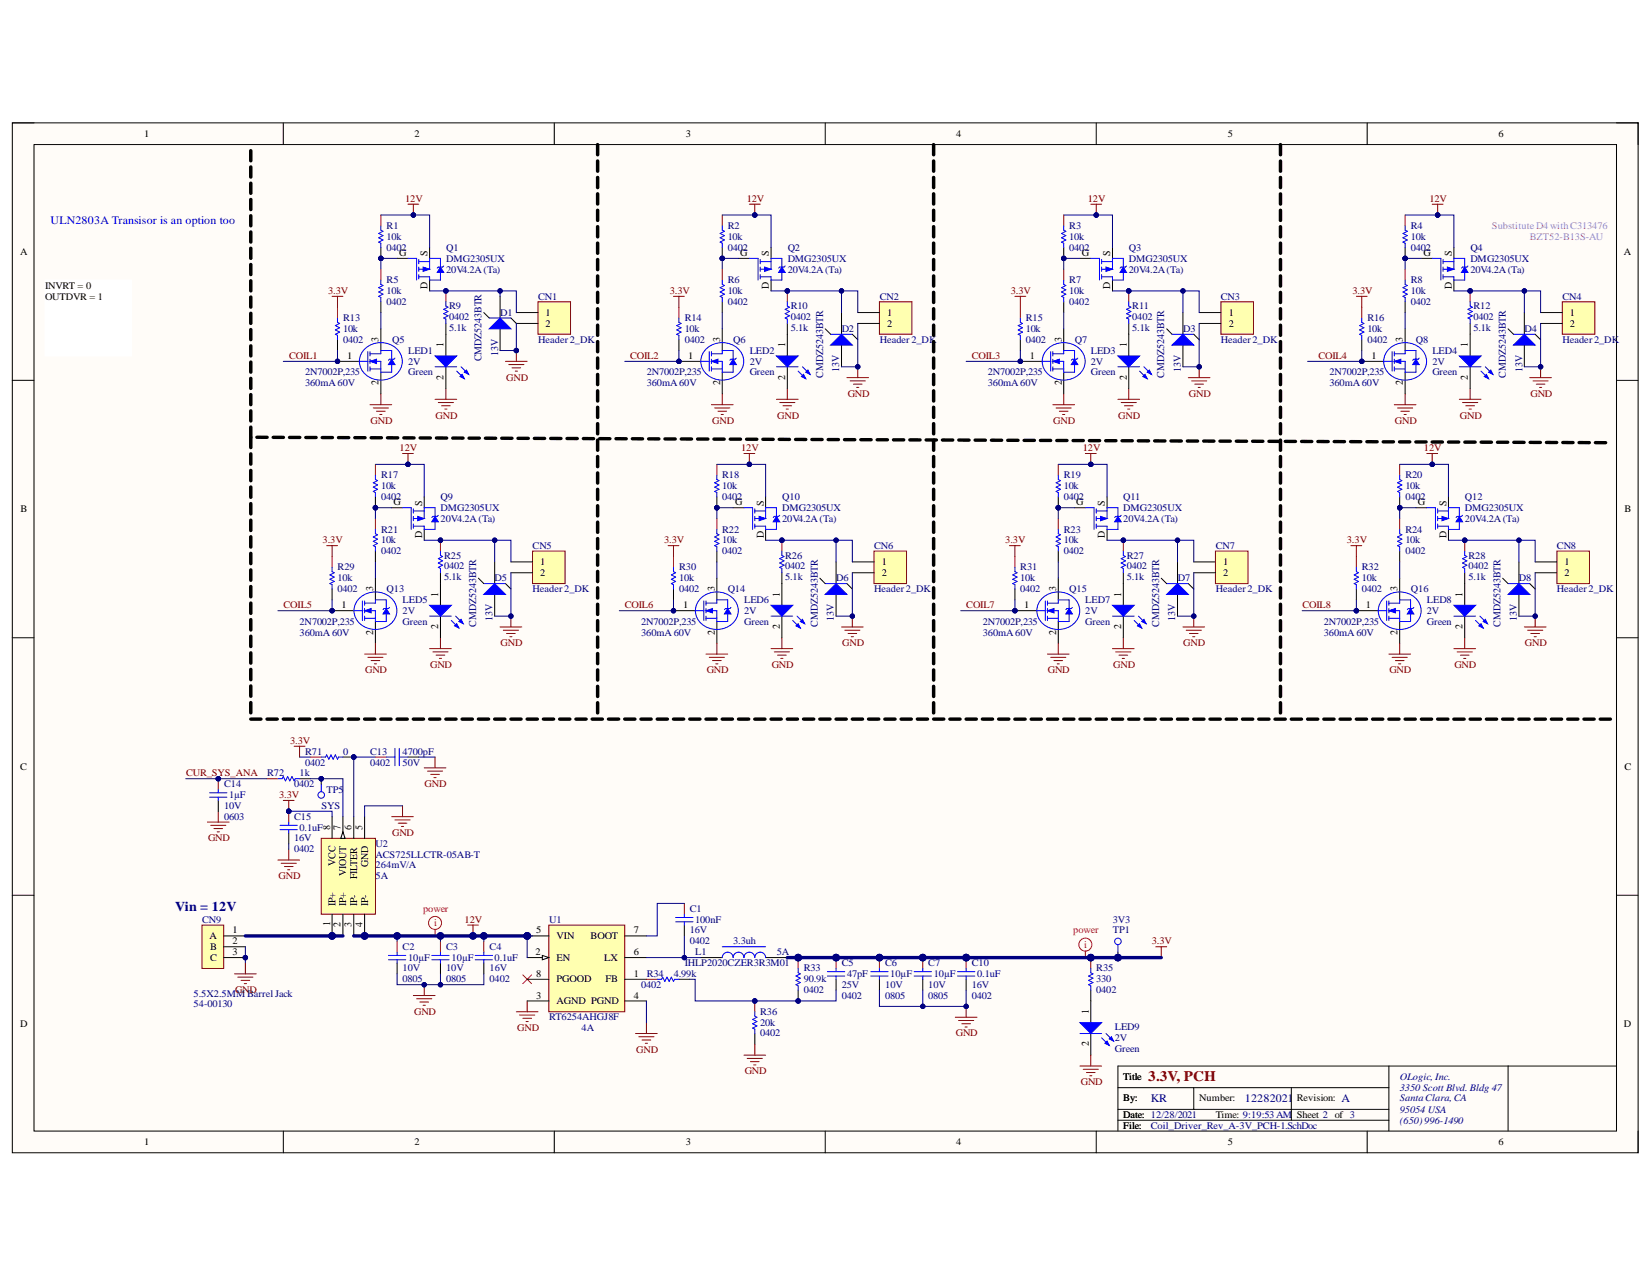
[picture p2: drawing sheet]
<svg xmlns="http://www.w3.org/2000/svg" width="279mm" height="216mm" viewBox="0 0 279 216" stroke-linecap="round" stroke-linejoin="round" font-family="sans-serif">
<defs><g id="words">
<text font-size="2.5" fill="#800000" x="194.2" y="182.8">3.3V, PCH</text>
<text font-size="2.3" fill="#000080" x="29.6" y="154">Vin = 12V</text>
<text font-size="1.9" fill="#00f" x="8.5" y="37.9">ULN2803A Transisor is an option too</text>
<g font-size="1.9" fill="#000080">
<text x="194.6" y="186.4">KR</text>
<text x="210.5" y="186.4">12282021</text>
<text x="226.9" y="186.4">A</text>
</g>
<g font-size="1.8">
<text x="72.3" y="43.3" transform="rotate(-90 72.3 43.3)">S</text>
<text x="130" y="43.3" transform="rotate(-90 130 43.3)">S</text>
<text x="187.8" y="43.3" transform="rotate(-90 187.8 43.3)">S</text>
<text x="245.6" y="43.3" transform="rotate(-90 245.6 43.3)">S</text>
<text x="72.3" y="48.9" transform="rotate(-90 72.3 48.9)">D</text>
<text x="130" y="48.9" transform="rotate(-90 130 48.9)">D</text>
<text x="187.8" y="48.9" transform="rotate(-90 187.8 48.9)">D</text>
<text x="245.6" y="48.9" transform="rotate(-90 245.6 48.9)">D</text>
<text x="64" y="57.8" transform="rotate(-90 64 57.8)">3</text>
<text x="75" y="58.7" transform="rotate(-90 75 58.7)">1</text>
<text x="121.8" y="57.8" transform="rotate(-90 121.8 57.8)">3</text>
<text x="132.8" y="58.7" transform="rotate(-90 132.8 58.7)">1</text>
<text x="179.6" y="57.8" transform="rotate(-90 179.6 57.8)">3</text>
<text x="190.6" y="58.7" transform="rotate(-90 190.6 58.7)">1</text>
<text x="237.3" y="57.8" transform="rotate(-90 237.3 57.8)">3</text>
<text x="248.3" y="58.7" transform="rotate(-90 248.3 58.7)">1</text>
<text x="64" y="65.1" transform="rotate(-90 64 65.1)">2</text>
<text x="75" y="64.3" transform="rotate(-90 75 64.3)">2</text>
<text x="121.8" y="65.1" transform="rotate(-90 121.8 65.1)">2</text>
<text x="132.8" y="64.3" transform="rotate(-90 132.8 64.3)">2</text>
<text x="179.6" y="65.1" transform="rotate(-90 179.6 65.1)">2</text>
<text x="190.6" y="64.3" transform="rotate(-90 190.6 64.3)">2</text>
<text x="237.3" y="65.1" transform="rotate(-90 237.3 65.1)">2</text>
<text x="248.3" y="64.3" transform="rotate(-90 248.3 64.3)">2</text>
<text x="71.4" y="85.5" transform="rotate(-90 71.4 85.5)">S</text>
<text x="129.2" y="85.5" transform="rotate(-90 129.2 85.5)">S</text>
<text x="186.9" y="85.5" transform="rotate(-90 186.9 85.5)">S</text>
<text x="244.6" y="85.5" transform="rotate(-90 244.6 85.5)">S</text>
<text x="71.4" y="91" transform="rotate(-90 71.4 91)">D</text>
<text x="129.2" y="91" transform="rotate(-90 129.2 91)">D</text>
<text x="186.9" y="91" transform="rotate(-90 186.9 91)">D</text>
<text x="244.6" y="91" transform="rotate(-90 244.6 91)">D</text>
<text x="63.1" y="100" transform="rotate(-90 63.1 100)">3</text>
<text x="74.1" y="100.9" transform="rotate(-90 74.1 100.9)">1</text>
<text x="120.9" y="100" transform="rotate(-90 120.9 100)">3</text>
<text x="131.9" y="100.9" transform="rotate(-90 131.9 100.9)">1</text>
<text x="178.6" y="100" transform="rotate(-90 178.6 100)">3</text>
<text x="189.6" y="100.9" transform="rotate(-90 189.6 100.9)">1</text>
<text x="236.3" y="100" transform="rotate(-90 236.3 100)">3</text>
<text x="247.3" y="100.9" transform="rotate(-90 247.3 100.9)">1</text>
<text x="63.1" y="107.3" transform="rotate(-90 63.1 107.3)">2</text>
<text x="74.1" y="106.4" transform="rotate(-90 74.1 106.4)">2</text>
<text x="120.9" y="107.3" transform="rotate(-90 120.9 107.3)">2</text>
<text x="131.9" y="106.4" transform="rotate(-90 131.9 106.4)">2</text>
<text x="178.6" y="107.3" transform="rotate(-90 178.6 107.3)">2</text>
<text x="189.6" y="106.4" transform="rotate(-90 189.6 106.4)">2</text>
<text x="236.3" y="107.3" transform="rotate(-90 236.3 107.3)">2</text>
<text x="247.3" y="106.4" transform="rotate(-90 247.3 106.4)">2</text>
<text x="55.8" y="140.3" transform="rotate(-90 55.8 140.3)">8</text>
<text x="57.6" y="140.3" transform="rotate(-90 57.6 140.3)">7</text>
<text x="59.5" y="140.3" transform="rotate(-90 59.5 140.3)">6</text>
<text x="61.3" y="140.3" transform="rotate(-90 61.3 140.3)">5</text>
<text x="56.8" y="146.4" transform="rotate(-90 56.8 146.4)">VCC</text>
<text x="58.5" y="148.1" transform="rotate(-90 58.5 148.1)">VIOUT</text>
<text x="60.4" y="148.7" transform="rotate(-90 60.4 148.7)">FILTER</text>
<text x="62.3" y="146.6" transform="rotate(-90 62.3 146.6)">GND</text>
<text x="56.8" y="153.2" transform="rotate(-90 56.8 153.2)">IP+</text>
<text x="58.5" y="153.2" transform="rotate(-90 58.5 153.2)">IP+</text>
<text x="60.4" y="153.2" transform="rotate(-90 60.4 153.2)">IP-</text>
<text x="62.3" y="153.2" transform="rotate(-90 62.3 153.2)">IP-</text>
<text x="55.8" y="156.6" transform="rotate(-90 55.8 156.6)">1</text>
<text x="57.6" y="156.8" transform="rotate(-90 57.6 156.8)">2</text>
<text x="59.5" y="156.7" transform="rotate(-90 59.5 156.7)">3</text>
<text x="61.3" y="156.8" transform="rotate(-90 61.3 156.8)">4</text>
<text x="184.1" y="171.4" transform="rotate(-90 184.1 171.4)">1</text>
<text x="184.1" y="176.9" transform="rotate(-90 184.1 176.9)">2</text>
</g>
<g font-size="1.8" fill="#000080">
<text x="81.5" y="61.1" transform="rotate(-90 81.5 61.1)">CMDZ5243BTR</text>
<text x="84.2" y="60.2" transform="rotate(-90 84.2 60.2)">13V</text>
<text x="139.2" y="63.9" transform="rotate(-90 139.2 63.9)">CMDZ5243BTR</text>
<text x="141.9" y="62.9" transform="rotate(-90 141.9 62.9)">13V</text>
<text x="196.9" y="63.9" transform="rotate(-90 196.9 63.9)">CMDZ5243BTR</text>
<text x="199.7" y="62.9" transform="rotate(-90 199.7 62.9)">13V</text>
<text x="254.7" y="63.9" transform="rotate(-90 254.7 63.9)">CMDZ5243BTR</text>
<text x="257.5" y="62.9" transform="rotate(-90 257.5 62.9)">13V</text>
<text x="80.5" y="106" transform="rotate(-90 80.5 106)">CMDZ5243BTR</text>
<text x="83.3" y="105" transform="rotate(-90 83.3 105)">13V</text>
<text x="138.3" y="106" transform="rotate(-90 138.3 106)">CMDZ5243BTR</text>
<text x="141" y="105" transform="rotate(-90 141 105)">13V</text>
<text x="196.1" y="106" transform="rotate(-90 196.1 106)">CMDZ5243BTR</text>
<text x="198.8" y="105" transform="rotate(-90 198.8 105)">13V</text>
<text x="253.8" y="106" transform="rotate(-90 253.8 106)">CMDZ5243BTR</text>
<text x="256.6" y="105" transform="rotate(-90 256.6 105)">13V</text>
</g>
<g font-size="1.7">
<text x="24.4" y="23.2">1</text>
<text x="70.1" y="23.2">2</text>
<text x="116" y="23.2">3</text>
<text x="161.7" y="23.2">4</text>
<text x="207.7" y="23.2">5</text>
<text x="253.4" y="23.2">6</text>
<text x="3.4" y="43">A</text>
<text x="67.5" y="43.3">G</text>
<text x="125.2" y="43.3">G</text>
<text x="183" y="43.3">G</text>
<text x="240.7" y="43.3">G</text>
<text x="274.7" y="43">A</text>
<text x="7.6" y="48.8">INVRT = 0</text>
<text x="7.6" y="50.7">OUTDVR = 1</text>
<text x="92.3" y="53.4">1</text>
<text x="150.1" y="53.4">1</text>
<text x="207.8" y="53.4">1</text>
<text x="265.5" y="53.4">1</text>
<text x="92.3" y="55.2">2</text>
<text x="150.1" y="55.2">2</text>
<text x="207.8" y="55.2">2</text>
<text x="265.5" y="55.2">2</text>
<text x="58.7" y="60.7">1</text>
<text x="116.4" y="60.7">1</text>
<text x="174.2" y="60.7">1</text>
<text x="231.9" y="60.7">1</text>
<text x="3.5" y="86.6">B</text>
<text x="66.6" y="85.4">G</text>
<text x="124.3" y="85.4">G</text>
<text x="182" y="85.4">G</text>
<text x="239.8" y="85.4">G</text>
<text x="274.7" y="86.6">B</text>
<text x="91.4" y="95.6">1</text>
<text x="149.1" y="95.6">1</text>
<text x="206.9" y="95.6">1</text>
<text x="264.6" y="95.6">1</text>
<text x="91.4" y="97.3">2</text>
<text x="149.1" y="97.3">2</text>
<text x="206.9" y="97.3">2</text>
<text x="264.6" y="97.3">2</text>
<text x="57.8" y="102.8">1</text>
<text x="115.5" y="102.8">1</text>
<text x="173.2" y="102.8">1</text>
<text x="231" y="102.8">1</text>
<text x="3.4" y="130.2">C</text>
<text x="274.7" y="130.2">C</text>
<text x="35.4" y="158.7">A</text>
<text x="35.5" y="160.6">B</text>
<text x="39.3" y="157.8">1</text>
<text x="39.3" y="159.7">2</text>
<text x="39.3" y="161.5">3</text>
<text x="90.6" y="161.5">2</text>
<text x="90.7" y="157.8">5</text>
<text x="94.1" y="158.7">VIN</text>
<text x="99.9" y="158.7">BOOT</text>
<text x="107.2" y="161.5">6</text>
<text x="107.2" y="157.8">7</text>
<text x="35.5" y="162.5">C</text>
<text x="90.7" y="165.2">8</text>
<text x="94.1" y="166.1">PGOOD</text>
<text x="94.1" y="162.5">EN</text>
<text x="102.2" y="162.5">LX</text>
<text x="102.4" y="166.1">FB</text>
<text x="107.2" y="165.2">1</text>
<text x="3.4" y="173.6">D</text>
<text x="90.7" y="168.9">3</text>
<text x="94.1" y="169.7">AGND PGND</text>
<text x="107.2" y="168.9">4</text>
<text x="274.7" y="173.6">D</text>
<text x="190" y="182.6">Title</text>
<text x="190" y="186.2">By:</text>
<text x="190" y="189">Date: 12/28/2021</text>
<text x="190" y="190.9">File:</text>
<text x="190" y="189">Date:</text>
<text x="202.8" y="186.2">Number:</text>
<text x="205.6" y="189">Time: 9:19:53AM</text>
<text x="219.3" y="186.2">Revision:</text>
<text x="219.3" y="189">Sheet 2 of 3</text>
<text x="24.4" y="193.6">1</text>
<text x="70.1" y="193.6">2</text>
<text x="116" y="193.6">3</text>
<text x="161.7" y="193.6">4</text>
<text x="207.7" y="193.6">5</text>
<text x="253.4" y="193.6">6</text>
</g>
<g font-size="1.7" fill="#800000">
<text x="68.5" y="34.2">12V</text>
<text x="126.3" y="34.2">12V</text>
<text x="184" y="34.2">12V</text>
<text x="241.7" y="34.2">12V</text>
<text x="55.5" y="49.7">3.3V</text>
<text x="113.3" y="49.7">3.3V</text>
<text x="171" y="49.7">3.3V</text>
<text x="228.7" y="49.7">3.3V</text>
<text x="48.9" y="60.7">COIL1</text>
<text x="85.6" y="64.4">GND</text>
<text x="106.6" y="60.7">COIL2</text>
<text x="164.4" y="60.7">COIL3</text>
<text x="223" y="60.7">COIL4</text>
<text x="62.7" y="71.7">GND</text>
<text x="73.7" y="70.8">GND</text>
<text x="120.5" y="71.7">GND</text>
<text x="131.4" y="70.8">GND</text>
<text x="143.4" y="67.2">GND</text>
<text x="178.1" y="71.7">GND</text>
<text x="189.1" y="70.8">GND</text>
<text x="201.1" y="67.2">GND</text>
<text x="235.9" y="71.7">GND</text>
<text x="246.9" y="70.8">GND</text>
<text x="258.8" y="67.2">GND</text>
<text x="67.6" y="76.3">12V</text>
<text x="125.4" y="76.3">12V</text>
<text x="183.1" y="76.3">12V</text>
<text x="240.8" y="76.3">12V</text>
<text x="54.6" y="91.8">3.3V</text>
<text x="112.3" y="91.8">3.3V</text>
<text x="170" y="91.8">3.3V</text>
<text x="227.8" y="91.8">3.3V</text>
<text x="48" y="102.8">COIL5</text>
<text x="105.6" y="102.8">COIL6</text>
<text x="163.4" y="102.8">COIL7</text>
<text x="220.3" y="102.8">COIL8</text>
<text x="61.7" y="113.8">GND</text>
<text x="72.7" y="113">GND</text>
<text x="84.7" y="109.3">GND</text>
<text x="119.5" y="113.8">GND</text>
<text x="130.5" y="113">GND</text>
<text x="142.4" y="109.3">GND</text>
<text x="177.2" y="113.8">GND</text>
<text x="188.3" y="113">GND</text>
<text x="200.1" y="109.3">GND</text>
<text x="235" y="113.8">GND</text>
<text x="246" y="113">GND</text>
<text x="257.9" y="109.3">GND</text>
<text x="49.1" y="125.8">3.3V</text>
<text x="31.5" y="131.3">CUR_SYS_ANA</text>
<text x="47.2" y="135">3.3V</text>
<text x="71.8" y="133.1">GND</text>
<text x="35.2" y="142.3">GND</text>
<text x="66.3" y="141.3">GND</text>
<text x="47.1" y="148.7">GND</text>
<text x="78.6" y="156">12V</text>
<text x="194.8" y="159.7">3.3V</text>
<text x="39.8" y="168">GND</text>
<text x="70" y="171.6">GND</text>
<text x="87.5" y="174.4">GND</text>
<text x="107.6" y="178">GND</text>
<text x="161.6" y="175.2">GND</text>
<text x="126" y="181.7">GND</text>
<text x="182.8" y="183.5">GND</text>
</g>
<g font-size="1.7" fill="#000080">
<text x="65.4" y="40.6">10k</text>
<text x="65.4" y="38.7">R1</text>
<text x="123.1" y="40.6">10k</text>
<text x="123.1" y="38.7">R2</text>
<text x="180.8" y="40.6">10k</text>
<text x="180.8" y="38.7">R3</text>
<text x="238.6" y="40.6">10k</text>
<text x="238.6" y="38.7">R4</text>
<text x="65.4" y="42.4">0402</text>
<text x="65.4" y="47.9">R5</text>
<text x="75.5" y="46.1">20V4.2A(Ta)</text>
<text x="75.5" y="42.4">Q1</text>
<text x="75.5" y="44.2">DMG2305UX</text>
<text x="123.1" y="42.4">0402</text>
<text x="123.1" y="47.9">R6</text>
<text x="133.2" y="46.1">20V4.2A(Ta)</text>
<text x="133.2" y="42.4">Q2</text>
<text x="133.2" y="44.2">DMG2305UX</text>
<text x="180.8" y="42.4">0402</text>
<text x="180.8" y="47.9">R7</text>
<text x="190.9" y="46.1">20V4.2A(Ta)</text>
<text x="190.9" y="42.4">Q3</text>
<text x="190.9" y="44.2">DMG2305UX</text>
<text x="238.6" y="42.4">0402</text>
<text x="238.6" y="47.9">R8</text>
<text x="248.7" y="46.1">20V4.2A(Ta)</text>
<text x="248.7" y="42.4">Q4</text>
<text x="248.7" y="44.2">DMG2305UX</text>
<text x="65.4" y="49.7">10k</text>
<text x="65.4" y="51.6">0402</text>
<text x="76" y="52.3">R9</text>
<text x="84.6" y="53.4">D1</text>
<text x="91" y="50.7">CN1</text>
<text x="123.1" y="49.7">10k</text>
<text x="123.1" y="51.6">0402</text>
<text x="133.7" y="52.3">R10</text>
<text x="148.8" y="50.7">CN2</text>
<text x="180.8" y="49.7">10k</text>
<text x="180.8" y="51.6">0402</text>
<text x="191.5" y="52.3">R11</text>
<text x="206.5" y="50.7">CN3</text>
<text x="238.6" y="49.7">10k</text>
<text x="238.6" y="51.6">0402</text>
<text x="249.2" y="52.3">R12</text>
<text x="264.2" y="50.7">CN4</text>
<text x="58" y="56.2">10k</text>
<text x="58" y="57.9">0402</text>
<text x="58" y="54.3">R13</text>
<text x="66.3" y="57.9">Q5</text>
<text x="69" y="59.8">LED1</text>
<text x="76" y="54.1">0402</text>
<text x="76" y="56">5.1k</text>
<text x="91" y="57.9">Header2_DK</text>
<text x="115.8" y="56.2">10k</text>
<text x="115.8" y="57.9">0402</text>
<text x="115.8" y="54.3">R14</text>
<text x="124" y="57.9">Q6</text>
<text x="126.8" y="59.8">LED2</text>
<text x="133.7" y="54.1">0402</text>
<text x="133.7" y="56">5.1k</text>
<text x="142.4" y="56.2">D2</text>
<text x="148.8" y="57.9">Header2_DK</text>
<text x="173.5" y="56.2">10k</text>
<text x="173.5" y="57.9">0402</text>
<text x="173.5" y="54.3">R15</text>
<text x="181.8" y="57.9">Q7</text>
<text x="184.5" y="59.8">LED3</text>
<text x="191.5" y="54.1">0402</text>
<text x="191.5" y="56">5.1k</text>
<text x="200.1" y="56.2">D3</text>
<text x="206.5" y="57.9">Header2_DK</text>
<text x="231.3" y="56.2">10k</text>
<text x="231.3" y="57.9">0402</text>
<text x="231.3" y="54.3">R16</text>
<text x="239.5" y="57.9">Q8</text>
<text x="242.3" y="59.8">LED4</text>
<text x="249.2" y="54.1">0402</text>
<text x="249.2" y="56">5.1k</text>
<text x="257.8" y="56.2">D4</text>
<text x="264.2" y="57.9">Header2_DK</text>
<text x="51.6" y="65.3">360mA60V</text>
<text x="51.6" y="63.4">2N7002P,235</text>
<text x="69" y="61.7">2V</text>
<text x="69" y="63.4">Green</text>
<text x="109.4" y="65.3">360mA60V</text>
<text x="109.4" y="63.4">2N7002P,235</text>
<text x="126.8" y="61.7">2V</text>
<text x="126.8" y="63.4">Green</text>
<text x="167.1" y="65.3">360mA60V</text>
<text x="167.1" y="63.4">2N7002P,235</text>
<text x="184.5" y="61.7">2V</text>
<text x="184.5" y="63.4">Green</text>
<text x="224.8" y="65.3">360mA60V</text>
<text x="224.8" y="63.4">2N7002P,235</text>
<text x="242.3" y="61.7">2V</text>
<text x="242.3" y="63.4">Green</text>
<text x="64.5" y="82.7">10k</text>
<text x="64.5" y="80.9">R17</text>
<text x="122.1" y="82.7">10k</text>
<text x="122.1" y="80.9">R18</text>
<text x="179.9" y="82.7">10k</text>
<text x="179.9" y="80.9">R19</text>
<text x="237.7" y="82.7">10k</text>
<text x="237.7" y="80.9">R20</text>
<text x="64.5" y="84.6">0402</text>
<text x="74.5" y="88.2">20V4.2A(Ta)</text>
<text x="74.5" y="84.6">Q9</text>
<text x="74.5" y="86.3">DMG2305UX</text>
<text x="122.1" y="84.6">0402</text>
<text x="132.3" y="88.2">20V4.2A(Ta)</text>
<text x="132.3" y="84.6">Q10</text>
<text x="132.3" y="86.3">DMG2305UX</text>
<text x="179.9" y="84.6">0402</text>
<text x="190" y="88.2">20V4.2A(Ta)</text>
<text x="190" y="84.6">Q11</text>
<text x="190" y="86.3">DMG2305UX</text>
<text x="237.7" y="84.6">0402</text>
<text x="247.8" y="88.2">20V4.2A(Ta)</text>
<text x="247.8" y="84.6">Q12</text>
<text x="247.8" y="86.3">DMG2305UX</text>
<text x="64.5" y="91.8">10k</text>
<text x="64.5" y="93.7">0402</text>
<text x="64.5" y="90.1">R21</text>
<text x="75.1" y="94.5">R25</text>
<text x="90.1" y="92.8">CN5</text>
<text x="122.1" y="91.8">10k</text>
<text x="122.1" y="93.7">0402</text>
<text x="122.1" y="90.1">R22</text>
<text x="132.8" y="94.5">R26</text>
<text x="147.9" y="92.8">CN6</text>
<text x="179.9" y="91.8">10k</text>
<text x="179.9" y="93.7">0402</text>
<text x="179.9" y="90.1">R23</text>
<text x="190.6" y="94.5">R27</text>
<text x="205.6" y="92.8">CN7</text>
<text x="237.7" y="91.8">10k</text>
<text x="237.7" y="93.7">0402</text>
<text x="237.7" y="90.1">R24</text>
<text x="248.3" y="94.5">R28</text>
<text x="263.3" y="92.8">CN8</text>
<text x="57.1" y="98.3">10k</text>
<text x="57.1" y="100.1">0402</text>
<text x="57.1" y="96.4">R29</text>
<text x="65.4" y="100.1">Q13</text>
<text x="68.1" y="102">LED5</text>
<text x="75.1" y="96.2">0402</text>
<text x="75.1" y="98.1">5.1k</text>
<text x="83.7" y="98.3">D5</text>
<text x="90.1" y="100.1">Header2_DK</text>
<text x="114.9" y="98.3">10k</text>
<text x="114.9" y="100.1">0402</text>
<text x="114.9" y="96.4">R30</text>
<text x="123.1" y="100.1">Q14</text>
<text x="125.9" y="102">LED6</text>
<text x="132.8" y="96.2">0402</text>
<text x="132.8" y="98.1">5.1k</text>
<text x="141.4" y="98.3">D6</text>
<text x="147.9" y="100.1">Header2_DK</text>
<text x="172.6" y="98.3">10k</text>
<text x="172.6" y="100.1">0402</text>
<text x="172.6" y="96.4">R31</text>
<text x="180.8" y="100.1">Q15</text>
<text x="183.6" y="102">LED7</text>
<text x="190.6" y="96.2">0402</text>
<text x="190.6" y="98.1">5.1k</text>
<text x="199.2" y="98.3">D7</text>
<text x="205.6" y="100.1">Header2_DK</text>
<text x="230.3" y="98.3">10k</text>
<text x="230.3" y="100.1">0402</text>
<text x="230.3" y="96.4">R32</text>
<text x="238.6" y="100.1">Q16</text>
<text x="241.3" y="102">LED8</text>
<text x="248.3" y="96.2">0402</text>
<text x="248.3" y="98.1">5.1k</text>
<text x="256.9" y="98.3">D8</text>
<text x="263.3" y="100.1">Header2_DK</text>
<text x="50.7" y="107.5">360mA60V</text>
<text x="50.7" y="105.6">2N7002P,235</text>
<text x="68.1" y="103.8">2V</text>
<text x="68.1" y="105.6">Green</text>
<text x="108.4" y="107.5">360mA60V</text>
<text x="108.4" y="105.6">2N7002P,235</text>
<text x="125.9" y="103.8">2V</text>
<text x="125.9" y="105.6">Green</text>
<text x="166.2" y="107.5">360mA60V</text>
<text x="166.2" y="105.6">2N7002P,235</text>
<text x="183.6" y="103.8">2V</text>
<text x="183.6" y="105.6">Green</text>
<text x="223.9" y="107.5">360mA60V</text>
<text x="223.9" y="105.6">2N7002P,235</text>
<text x="241.3" y="103.8">2V</text>
<text x="241.3" y="105.6">Green</text>
<text x="45.2" y="131.3">R72</text>
<text x="50.7" y="131.3">1k</text>
<text x="51.6" y="129.5">0402</text>
<text x="51.6" y="127.6">R71</text>
<text x="58" y="127.6">0</text>
<text x="62.6" y="129.5">0402</text>
<text x="62.6" y="127.6">C13</text>
<text x="68.1" y="129.5">50V</text>
<text x="68.1" y="127.6">4700pF</text>
<text x="37.9" y="136.8">10V</text>
<text x="37.9" y="133.1">C14</text>
<text x="38.7" y="135">1µF</text>
<text x="49.7" y="133.1">0402</text>
<text x="54.4" y="136.8">SYS</text>
<text x="55.2" y="134">TP5</text>
<text x="37.9" y="138.6">0603</text>
<text x="49.7" y="142.3">16V</text>
<text x="49.7" y="138.6">C15</text>
<text x="50.7" y="140.5">0.1uF</text>
<text x="63.5" y="143.2">U2</text>
<text x="49.7" y="144.1">0402</text>
<text x="63.5" y="146.8">264mV/A</text>
<text x="63.5" y="148.7">5A</text>
<text x="63.5" y="145">ACS725LLCTR-05AB-T</text>
<text x="116.6" y="154.2">C1</text>
<text x="34.2" y="156">CN9</text>
<text x="68.1" y="160.6">C2</text>
<text x="75.5" y="160.6">C3</text>
<text x="82.8" y="160.6">C4</text>
<text x="92.9" y="156">U1</text>
<text x="116.6" y="157.8">16V</text>
<text x="116.6" y="159.7">0402</text>
<text x="117.6" y="156">100nF</text>
<text x="117.6" y="161.5">L1</text>
<text x="124" y="159.7">3.3uh</text>
<text x="131.4" y="161.5">5A</text>
<text x="188.2" y="157.8">TP1</text>
<text x="188.2" y="156">3V3</text>
<text x="68.1" y="164.2">10V</text>
<text x="68.1" y="166.1">0805</text>
<text x="69" y="162.5">10µF</text>
<text x="75.5" y="164.2">10V</text>
<text x="75.5" y="166.1">0805</text>
<text x="76.4" y="162.5">10µF</text>
<text x="82.8" y="166.1">0402</text>
<text x="82.8" y="164.2">16V</text>
<text x="83.7" y="162.5">0.1uF</text>
<text x="108.4" y="167">0402</text>
<text x="109.4" y="165.2">R34</text>
<text x="113.9" y="165.2">4.99k</text>
<text x="115.8" y="163.4">IHLP2020CZER3R3M01</text>
<text x="135.9" y="168">0402</text>
<text x="135.9" y="166.1">90.9k</text>
<text x="135.9" y="164.2">R33</text>
<text x="142.4" y="167">25V</text>
<text x="142.4" y="163.4">C5</text>
<text x="143.3" y="165.2">47pF</text>
<text x="149.7" y="167">10V</text>
<text x="149.7" y="163.4">C6</text>
<text x="150.6" y="165.2">10µF</text>
<text x="157" y="167">10V</text>
<text x="157" y="163.4">C7</text>
<text x="157.9" y="165.2">10µF</text>
<text x="164.4" y="167">16V</text>
<text x="164.4" y="163.4">C10</text>
<text x="165.3" y="165.2">0.1uF</text>
<text x="185.4" y="168">0402</text>
<text x="185.4" y="166.1">330</text>
<text x="185.4" y="164.2">R35</text>
<text x="32.7" y="170.3">54-00130</text>
<text x="32.7" y="168.6">5.5X2.5MMBarrel Jack</text>
<text x="92.9" y="172.5">RT6254AHGJ8F</text>
<text x="128.6" y="173.5">20k</text>
<text x="128.6" y="171.6">R36</text>
<text x="142.4" y="168.9">0402</text>
<text x="149.7" y="168.9">0805</text>
<text x="157" y="168.9">0805</text>
<text x="164.4" y="168.9">0402</text>
<text x="98.4" y="174.4">4A</text>
<text x="128.6" y="175.2">0402</text>
<text x="188.5" y="176">2V</text>
<text x="188.5" y="177.9">Green</text>
<text x="188.5" y="174.1">LED9</text>
<text x="236.8" y="182.6">OLogic, Inc.</text>
<text x="236.8" y="184.5">3350 Scott Blvd. Bldg 47</text>
<text x="194.6" y="190.9">Coil_Driver_Rev_A-3V_PCH-1.SchDoc</text>
<text x="236.8" y="186.2">SantaClara, CA</text>
<text x="236.8" y="188.1">95054 USA</text>
<text x="236.8" y="189.9">(650)996-1490</text>
</g>
<g font-size="1.7" fill="#f0f">
<text x="252.3" y="38.7">SubstituteD4withC313476</text>
<text x="258.8" y="40.6">BZT52-B13S-AU</text>
</g>
<g font-size="1.7" fill="#f00">
<text x="71.6" y="154.2">power</text>
<text x="73.4" y="156.5">i</text>
<text x="181.5" y="157.8">power</text>
<text x="183.4" y="160.3">i</text>
</g>
</g></defs>
<path d="M2.1 20.8h275v174.1h-275z" fill-rule="evenodd" fill="#fffcf8"/>
<path d="M2.1 20.8h275v174.1h-275z" fill="none" stroke="#000" stroke-width=".17"/>
<path d="M5.8 24.4h267.6v166.8h-267.6z" fill-rule="evenodd" fill="#fffcf8"/>
<g fill="none" stroke="#000" stroke-width=".17">
<path d="M2.1 20.8h3.7M5.8 24.4h267.6v166.8h-267.6zM47.9 20.8v3.6M93.7 20.8v3.6M139.6 20.8v3.6M185.4 20.8v3.6M231.2 20.8v3.6M273.4 20.8h3.7v3.6M240.4 43.7h1.8M245.9 41.9v1.8M245.9 47.3v1.9M2.1 64.3h3.7"/>
<path d="M273.4 64.3h3.7M2.1 107.8h3.7M273.4 107.8h3.7M2.1 151.4h3.7M273.4 151.4h3.7M47.9 191.2v3.7M93.7 191.2v3.7M139.6 191.2v3.7M185.4 191.2v3.7M189.1 183.9h45.8M189.1 189.4h45.8M189.1 187.6h45.8"/>
<path d="M201.9 183.9v3.7M218.4 183.9v5.5M231.2 191.2v3.7M234.9 180.2v11M255.1 180.2v11M273.4 180.2h-84.3v11M277.1 191.2v3.7"/>
</g>
<path d="M242.2 43.7h1.5v3.6M244.1 44.2h1.8M244.1 46.8h1.8M244.1 43.9v.7M244.1 45.2v.7M244.1 46.4v.8M247.7 45.2v-1.5h-1.8v1.8h-1.8M247.7 46.1v1.2h-1.8" fill="none" stroke="#00f" stroke-width=".17"/>
<path d="M247.7 45.2l.6 .9h-1.1z" fill="#00f"/>
<path d="M245.9 46.8v.5M247.7 45.2l.6 .9h-1.1zM248.3 45l-.2 .2h-.7l-.2 .1" fill="none" stroke="#00f" stroke-width=".17"/>
<path d="M244.8 45.2l1.1 .3-1.1 .4z" fill="#00f"/>
<path d="M244.8 45.2l1.1 .3-1.1 .4z" fill="none" stroke="#00f" stroke-width=".17"/>
<path d="M264.2 51h5.5v5.5h-5.5z" fill-rule="evenodd" fill="#ffffb0"/>
<path d="M264.2 51h5.5v5.5h-5.5zM258.7 63.9h3.7M259.3 64.4h2.5M259.8 65h1.5M260.4 65.5h.3M260.6 62v1.9" fill="none" stroke="#800000" stroke-width=".17"/>
<path d="M260.6 52.8h3.6M260.6 54.7h3.6" fill="none" stroke="#000" stroke-width=".17"/>
<circle cx="260.6" cy="62" r=".37" fill="#000080"/>
<circle cx="260.6" cy="62" r=".37" fill="none" stroke="#000080" stroke-width=".17"/>
<path d="M242.2 34.5h1.9M243.1 34.5v1.9" fill="none" stroke="#800000" stroke-width=".17"/>
<circle cx="243.1" cy="36.4" r=".37" fill="#000080"/>
<circle cx="243.1" cy="36.4" r=".37" fill="none" stroke="#000080" stroke-width=".17"/>
<circle cx="237.6" cy="43.7" r=".37" fill="#000080"/>
<circle cx="237.6" cy="43.7" r=".37" fill="none" stroke="#000080" stroke-width=".17"/>
<path d="M237.6 36.4v1.8" fill="none" stroke="#bf0000" stroke-width=".17"/>
<path d="M237.6 41.9v1.8" fill="none" stroke="#000" stroke-width=".17"/>
<circle cx="237.6" cy="43.7" r=".37" fill="#000080"/>
<circle cx="237.6" cy="43.7" r=".37" fill="none" stroke="#000080" stroke-width=".17"/>
<path d="M237.6 38.2v.7l.4 .2-.7 .4 .7 .3-.7 .4 .7 .4-.7 .3 .3 .2v.8" fill="none" stroke="#00f" stroke-width=".17"/>
<path d="M246.8 67.5h3.7M247.4 68.1h2.5M247.9 68.6h1.5M248.5 69.2h.3M248.6 65.7v1.8" fill="none" stroke="#800000" stroke-width=".17"/>
<path d="M248.6 56.5v3.7M248.6 62v3.7" fill="none" stroke="#000" stroke-width=".17"/>
<path d="M246.8 60.2h3.7l-1.9 1.8z" fill="#00f"/>
<path d="M246.8 60.2h3.7l-1.9 1.8zM250.5 62.7l1.3 1.3M251.2 62l1.3 1.3" fill="none" stroke="#00f" stroke-width=".17"/>
<path d="M251 63.7l.4-.4 .4 .7z" fill="#00f"/>
<path d="M251 63.7l.4-.4 .4 .7z" fill="none" stroke="#00f" stroke-width=".17"/>
<path d="M251.8 62.9l.3-.3 .4 .7z" fill="#00f"/>
<path d="M246.8 62h3.7M251.8 62.9l.3-.3 .4 .7z" fill="none" stroke="#00f" stroke-width=".17"/>
<circle cx="248.6" cy="49.2" r=".37" fill="#000080"/>
<circle cx="248.6" cy="49.2" r=".37" fill="none" stroke="#000080" stroke-width=".17"/>
<path d="M248.6 49.2v1.8" fill="none" stroke="#bf0000" stroke-width=".17"/>
<circle cx="248.6" cy="49.2" r=".37" fill="#000080"/>
<circle cx="248.6" cy="49.2" r=".37" fill="none" stroke="#000080" stroke-width=".17"/>
<path d="M248.6 54.7v1.8" fill="none" stroke="#000" stroke-width=".17"/>
<path d="M248.6 51v.7l.4 .2-.7 .4 .7 .4-.7 .3 .7 .4-.7 .4 .3 .1v.8" fill="none" stroke="#00f" stroke-width=".17"/>
<circle cx="230.3" cy="61.1" r=".37" fill="#000080"/>
<circle cx="230.3" cy="61.1" r=".37" fill="none" stroke="#000080" stroke-width=".17"/>
<path d="M237.6 55.6v3.7M230.3 61.1h3.7" fill="none" stroke="#000" stroke-width=".17"/>
<circle cx="230.3" cy="61.1" r=".37" fill="#000080"/>
<circle cx="230.3" cy="61.1" r=".37" fill="none" stroke="#000080" stroke-width=".17"/>
<path d="M237.6 62.9v3.7" fill="none" stroke="#000" stroke-width=".17"/>
<path d="M235.4 59.4v3.3M235.8 59.8h1.8M235.8 59.4v.8M234 61.1h1.4M235.8 61.1h1.8v1.8M235.8 62.4h1.8M235.8 60.7v.8M235.8 62v.7" fill="none" stroke="#00f" stroke-width=".17"/>
<path d="M235.8 61.1l1.1-.4v.8z" fill="#00f"/>
<path d="M237.6 59.8v-.5h1.9v1.4M235.8 61.1l1.1-.4v.8zM239.5 61.6v1.3h-1.9" fill="none" stroke="#00f" stroke-width=".17"/>
<path d="M239.5 60.7l.5 .9h-1.1z" fill="#00f"/>
<path d="M230.3 53.8v.7l.4 .2-.8 .3 .8 .4-.8 .4 .8 .3-.8 .4 .4 .2v.7M235.1 58.9a3.8 3.8 0 0 1 6.1 1.6 3.4 3.4 0 0 1-4.3 3.7 3.1 3.1 0 0 1-2.7-2.1 3.1 3.1 0 0 1 .9-3.2zM237.6 47.3v.8l.4 .2-.7 .3 .7 .4-.7 .4 .7 .3-.7 .4 .3 .2v.7M239.5 60.7l.5 .9h-1.1zM240 60.5l-.2 .2h-.7l-.2 .2" fill="none" stroke="#00f" stroke-width=".17"/>
<path d="M230.3 51.9v1.9M237.6 45.5v1.8" fill="none" stroke="#bf0000" stroke-width=".17"/>
<path d="M230.3 57.4v1.9M237.6 51v1.8" fill="none" stroke="#000" stroke-width=".17"/>
<path d="M235.8 68.4h3.7M236.4 69h2.5M236.9 69.5h1.5M237.5 70.1h.3M237.6 66.6v1.8" fill="none" stroke="#800000" stroke-width=".17"/>
<circle cx="237.6" cy="43.7" r=".37" fill="#000080"/>
<circle cx="237.6" cy="43.7" r=".37" fill="none" stroke="#000080" stroke-width=".17"/>
<path d="M229.4 50.1h1.8M230.3 50.1v1.8" fill="none" stroke="#800000" stroke-width=".17"/>
<path d="M7.6 47.3h14.7v12.9h-14.7z" fill-rule="evenodd" fill="#fff"/>
<path d="M7.6 47.3h14.7v12.9h-14.7z" fill="none" stroke="#fff" stroke-width=".17"/>
<path d="M182.7 43.7h1.8M188.2 41.9v1.8M188.2 47.3v1.9" fill="none" stroke="#000" stroke-width=".17"/>
<path d="M184.5 43.7h1.5v3.6M186.3 44.2h1.9M186.3 46.8h1.9M186.3 43.9v.7M186.3 45.2v.7M186.3 46.4v.8M190 45.2v-1.5h-1.8v1.8h-1.9M190 46.1v1.2h-1.8" fill="none" stroke="#00f" stroke-width=".17"/>
<path d="M190 45.2l.5 .9h-1.1z" fill="#00f"/>
<path d="M188.2 46.8v.5M190 45.2l.5 .9h-1.1zM190.5 45l-.1 .2h-.8l-.2 .1" fill="none" stroke="#00f" stroke-width=".17"/>
<path d="M187.1 45.2l1.1 .3-1.1 .4z" fill="#00f"/>
<path d="M187.1 45.2l1.1 .3-1.1 .4z" fill="none" stroke="#00f" stroke-width=".17"/>
<path d="M206.5 51h5.5v5.5h-5.5z" fill-rule="evenodd" fill="#ffffb0"/>
<path d="M206.5 51h5.5v5.5h-5.5zM201 63.9h3.6M201.5 64.4h2.6M202.1 65h1.4M202.6 65.5h.4M202.8 62v1.9" fill="none" stroke="#800000" stroke-width=".17"/>
<path d="M202.8 52.8h3.7M202.8 54.7h3.7" fill="none" stroke="#000" stroke-width=".17"/>
<circle cx="202.8" cy="62" r=".37" fill="#000080"/>
<circle cx="202.8" cy="62" r=".37" fill="none" stroke="#000080" stroke-width=".17"/>
<path d="M184.5 34.5h1.8M185.4 34.5v1.9" fill="none" stroke="#800000" stroke-width=".17"/>
<circle cx="185.4" cy="36.4" r=".37" fill="#000080"/>
<circle cx="185.4" cy="36.4" r=".37" fill="none" stroke="#000080" stroke-width=".17"/>
<circle cx="179.9" cy="43.7" r=".37" fill="#000080"/>
<circle cx="179.9" cy="43.7" r=".37" fill="none" stroke="#000080" stroke-width=".17"/>
<path d="M179.9 36.4v1.8" fill="none" stroke="#bf0000" stroke-width=".17"/>
<path d="M179.9 41.9v1.8" fill="none" stroke="#000" stroke-width=".17"/>
<circle cx="179.9" cy="43.7" r=".37" fill="#000080"/>
<circle cx="179.9" cy="43.7" r=".37" fill="none" stroke="#000080" stroke-width=".17"/>
<path d="M179.9 38.2v.7l.4 .2-.8 .4 .8 .3-.8 .4 .8 .4-.8 .3 .4 .2v.8" fill="none" stroke="#00f" stroke-width=".17"/>
<path d="M189.1 67.5h3.6M189.6 68.1h2.6M190.2 68.6h1.4M190.7 69.2h.4M190.9 65.7v1.8" fill="none" stroke="#800000" stroke-width=".17"/>
<path d="M190.9 56.5v3.7M190.9 62v3.7" fill="none" stroke="#000" stroke-width=".17"/>
<path d="M189.1 60.2h3.6l-1.8 1.8z" fill="#00f"/>
<path d="M189.1 60.2h3.6l-1.8 1.8zM192.7 62.7l1.3 1.3M193.5 62l1.3 1.3" fill="none" stroke="#00f" stroke-width=".17"/>
<path d="M193.3 63.7l.4-.4 .3 .7z" fill="#00f"/>
<path d="M193.3 63.7l.4-.4 .3 .7z" fill="none" stroke="#00f" stroke-width=".17"/>
<path d="M194.4 62.6l.4 .7-.8-.4z" fill="#00f"/>
<path d="M189.1 62h3.6M194.4 62.6l.4 .7-.8-.4z" fill="none" stroke="#00f" stroke-width=".17"/>
<circle cx="190.9" cy="49.2" r=".37" fill="#000080"/>
<circle cx="190.9" cy="49.2" r=".37" fill="none" stroke="#000080" stroke-width=".17"/>
<path d="M190.9 49.2v1.8" fill="none" stroke="#bf0000" stroke-width=".17"/>
<circle cx="190.9" cy="49.2" r=".37" fill="#000080"/>
<circle cx="190.9" cy="49.2" r=".37" fill="none" stroke="#000080" stroke-width=".17"/>
<path d="M190.9 54.7v1.8" fill="none" stroke="#000" stroke-width=".17"/>
<path d="M190.9 51v.7l.4 .2-.8 .4 .8 .4-.8 .3 .8 .4-.8 .4 .4 .1v.8" fill="none" stroke="#00f" stroke-width=".17"/>
<circle cx="172.6" cy="61.1" r=".37" fill="#000080"/>
<circle cx="172.6" cy="61.1" r=".37" fill="none" stroke="#000080" stroke-width=".17"/>
<path d="M179.9 55.6v3.7M172.6 61.1h3.6" fill="none" stroke="#000" stroke-width=".17"/>
<circle cx="172.6" cy="61.1" r=".37" fill="#000080"/>
<circle cx="172.6" cy="61.1" r=".37" fill="none" stroke="#000080" stroke-width=".17"/>
<path d="M179.9 62.9v3.7" fill="none" stroke="#000" stroke-width=".17"/>
<path d="M177.7 59.4v3.3M178.1 59.8h1.8M178.1 59.4v.8M176.2 61.1h1.5M178.1 61.1h1.8v1.8M178.1 62.4h1.8M178.1 60.7v.8M178.1 62v.7" fill="none" stroke="#00f" stroke-width=".17"/>
<path d="M178.1 61.1l1.1-.4v.8z" fill="#00f"/>
<path d="M179.9 59.8v-.5h1.8v1.4M178.1 61.1l1.1-.4v.8zM181.7 61.6v1.3h-1.8" fill="none" stroke="#00f" stroke-width=".17"/>
<path d="M181.7 60.7l.6 .9h-1.1z" fill="#00f"/>
<path d="M172.6 53.8v.7l.3 .2-.7 .3 .7 .4-.7 .4 .7 .3-.7 .4 .4 .2v.7M177.3 58.9a3.8 3.8 0 0 1 6.2 1.6 3.4 3.4 0 0 1-4.3 3.7 3.1 3.1 0 0 1-2.7-2.1 3.1 3.1 0 0 1 .8-3.2zM179.9 47.3v.8l.4 .2-.8 .3 .8 .4-.8 .4 .8 .3-.8 .4 .4 .2v.7M181.7 60.7l.6 .9h-1.1zM182.3 60.5l-.2 .2h-.7l-.2 .2" fill="none" stroke="#00f" stroke-width=".17"/>
<path d="M172.6 51.9v1.9M179.9 45.5v1.8" fill="none" stroke="#bf0000" stroke-width=".17"/>
<path d="M172.6 57.4v1.9M179.9 51v1.8" fill="none" stroke="#000" stroke-width=".17"/>
<path d="M178.1 68.4h3.6M178.6 69h2.6M179.2 69.5h1.4M179.7 70.1h.4M179.9 66.6v1.8" fill="none" stroke="#800000" stroke-width=".17"/>
<circle cx="179.9" cy="43.7" r=".37" fill="#000080"/>
<circle cx="179.9" cy="43.7" r=".37" fill="none" stroke="#000080" stroke-width=".17"/>
<path d="M171.6 50.1h1.9M172.6 50.1v1.8" fill="none" stroke="#800000" stroke-width=".17"/>
<path d="M124.9 43.7h1.8M130.4 41.9v1.8M130.4 47.3v1.9" fill="none" stroke="#000" stroke-width=".17"/>
<path d="M126.7 43.7h1.5v3.6M128.6 44.2h1.8M128.6 46.8h1.8M128.6 43.9v.7M128.6 45.2v.7M128.6 46.4v.8M132.2 45.2v-1.5h-1.8v1.8h-1.8M132.2 46.1v1.2h-1.8" fill="none" stroke="#00f" stroke-width=".17"/>
<path d="M132.2 45.2l.6 .9h-1.1z" fill="#00f"/>
<path d="M130.4 46.8v.5M132.2 45.2l.6 .9h-1.1zM132.8 45l-.2 .2h-.7l-.2 .1" fill="none" stroke="#00f" stroke-width=".17"/>
<path d="M129.3 45.2l1.1 .3-1.1 .4z" fill="#00f"/>
<path d="M129.3 45.2l1.1 .3-1.1 .4z" fill="none" stroke="#00f" stroke-width=".17"/>
<path d="M148.7 51h5.5v5.5h-5.5z" fill-rule="evenodd" fill="#ffffb0"/>
<path d="M148.7 51h5.5v5.5h-5.5zM143.2 63.8h3.7M143.8 64.4h2.6M144.3 64.9h1.5M144.9 65.5h.4M145.1 62v1.8" fill="none" stroke="#800000" stroke-width=".17"/>
<path d="M145.1 52.8h3.6M145.1 54.7h3.6" fill="none" stroke="#000" stroke-width=".17"/>
<circle cx="145.1" cy="62" r=".37" fill="#000080"/>
<circle cx="145.1" cy="62" r=".37" fill="none" stroke="#000080" stroke-width=".17"/>
<path d="M126.7 34.5h1.9M127.7 34.5v1.8" fill="none" stroke="#800000" stroke-width=".17"/>
<circle cx="127.7" cy="36.4" r=".37" fill="#000080"/>
<circle cx="127.7" cy="36.4" r=".37" fill="none" stroke="#000080" stroke-width=".17"/>
<circle cx="122.2" cy="43.7" r=".37" fill="#000080"/>
<circle cx="122.2" cy="43.7" r=".37" fill="none" stroke="#000080" stroke-width=".17"/>
<path d="M122.2 36.3v1.9" fill="none" stroke="#bf0000" stroke-width=".17"/>
<path d="M122.2 41.9v1.8" fill="none" stroke="#000" stroke-width=".17"/>
<circle cx="122.2" cy="43.7" r=".37" fill="#000080"/>
<circle cx="122.2" cy="43.7" r=".37" fill="none" stroke="#000080" stroke-width=".17"/>
<path d="M122.2 38.2v.7l.3 .2-.7 .4 .7 .3-.7 .4 .7 .4-.7 .3 .4 .2v.8" fill="none" stroke="#00f" stroke-width=".17"/>
<path d="M131.3 67.5h3.7M131.9 68.1h2.5M132.4 68.6h1.5M133 69.2h.3M133.2 65.7v1.8" fill="none" stroke="#800000" stroke-width=".17"/>
<path d="M133.2 56.5v3.7M133.2 62v3.7" fill="none" stroke="#000" stroke-width=".17"/>
<path d="M131.3 60.2h3.7l-1.8 1.8z" fill="#00f"/>
<path d="M131.3 60.2h3.7l-1.8 1.8zM135 62.7l1.3 1.3M135.7 62l1.3 1.3" fill="none" stroke="#00f" stroke-width=".17"/>
<path d="M135.5 63.7l.4-.4 .4 .7z" fill="#00f"/>
<path d="M135.5 63.7l.4-.4 .4 .7z" fill="none" stroke="#00f" stroke-width=".17"/>
<path d="M136.3 62.9l.3-.3 .4 .7z" fill="#00f"/>
<path d="M131.3 62h3.7M136.3 62.9l.3-.3 .4 .7z" fill="none" stroke="#00f" stroke-width=".17"/>
<circle cx="133.2" cy="49.2" r=".37" fill="#000080"/>
<circle cx="133.2" cy="49.2" r=".37" fill="none" stroke="#000080" stroke-width=".17"/>
<path d="M133.2 49.2v1.8" fill="none" stroke="#bf0000" stroke-width=".17"/>
<circle cx="133.2" cy="49.2" r=".37" fill="#000080"/>
<circle cx="133.2" cy="49.2" r=".37" fill="none" stroke="#000080" stroke-width=".17"/>
<path d="M133.2 54.7v1.8" fill="none" stroke="#000" stroke-width=".17"/>
<path d="M133.2 51v.7l.3 .2-.7 .4 .7 .4-.7 .3 .7 .4-.7 .4 .4 .1v.8" fill="none" stroke="#00f" stroke-width=".17"/>
<circle cx="114.8" cy="61.1" r=".37" fill="#000080"/>
<circle cx="114.8" cy="61.1" r=".37" fill="none" stroke="#000080" stroke-width=".17"/>
<path d="M122.2 55.6v3.7M114.8 61.1h3.7" fill="none" stroke="#000" stroke-width=".17"/>
<circle cx="114.8" cy="61.1" r=".37" fill="#000080"/>
<circle cx="114.8" cy="61.1" r=".37" fill="none" stroke="#000080" stroke-width=".17"/>
<path d="M122.2 62.9v3.7" fill="none" stroke="#000" stroke-width=".17"/>
<path d="M120 59.4v3.3M120.3 59.8h1.9M120.3 59.4v.8M118.5 61.1h1.5M120.3 61.1h1.9v1.8M120.3 62.4h1.9M120.3 60.7v.8M120.3 62v.7" fill="none" stroke="#00f" stroke-width=".17"/>
<path d="M120.3 61.1l1.1-.4v.8z" fill="#00f"/>
<path d="M122.2 59.8v-.5h1.8v1.4M120.3 61.1l1.1-.4v.8zM124 61.6v1.3h-1.8" fill="none" stroke="#00f" stroke-width=".17"/>
<path d="M124 60.7l.5 .9h-1.1z" fill="#00f"/>
<path d="M114.8 53.8v.7l.4 .2-.7 .3 .7 .4-.7 .4 .7 .3-.7 .4 .3 .2v.7M119.6 58.9a3.8 3.8 0 0 1 6.1 1.6 3.4 3.4 0 0 1-4.3 3.7 3.1 3.1 0 0 1-2.7-2.1 3.1 3.1 0 0 1 .9-3.2zM122.2 47.3v.8l.3 .2-.7 .3 .7 .4-.7 .4 .7 .3-.7 .4 .4 .2v.7M124 60.7l.5 .9h-1.1zM124.5 60.5l-.1 .2h-.8l-.2 .2" fill="none" stroke="#00f" stroke-width=".17"/>
<path d="M114.8 51.9v1.9M122.2 45.5v1.8" fill="none" stroke="#bf0000" stroke-width=".17"/>
<path d="M114.8 57.4v1.9M122.2 51v1.8" fill="none" stroke="#000" stroke-width=".17"/>
<path d="M120.3 68.4h3.7M120.9 69h2.5M121.4 69.5h1.5M122 70.1h.3M122.2 66.6v1.8" fill="none" stroke="#800000" stroke-width=".17"/>
<circle cx="122.2" cy="43.7" r=".37" fill="#000080"/>
<circle cx="122.2" cy="43.7" r=".37" fill="none" stroke="#000080" stroke-width=".17"/>
<path d="M113.9 50.1h1.8M114.8 50.1v1.8" fill="none" stroke="#800000" stroke-width=".17"/>
<path d="M67.2 43.7h1.8M72.7 41.9v1.8M72.7 47.3v1.9" fill="none" stroke="#000" stroke-width=".17"/>
<path d="M69 43.7h1.5v3.6M70.8 44.2h1.9M70.8 46.8h1.9M70.8 43.9v.7M70.8 45.2v.7M70.8 46.4v.8M74.5 45.2v-1.5h-1.8v1.8h-1.9M74.5 46.1v1.2h-1.8" fill="none" stroke="#00f" stroke-width=".17"/>
<path d="M74.5 45.2l.5 .9h-1.1z" fill="#00f"/>
<path d="M72.7 46.8v.5M74.5 45.2l.5 .9h-1.1zM75 45l-.1 .2h-.8l-.2 .1" fill="none" stroke="#00f" stroke-width=".17"/>
<path d="M71.6 45.2l1.1 .3-1.1 .4z" fill="#00f"/>
<path d="M71.6 45.2l1.1 .3-1.1 .4z" fill="none" stroke="#00f" stroke-width=".17"/>
<path d="M91 51h5.5v5.5h-5.5z" fill-rule="evenodd" fill="#ffffb0"/>
<path d="M87.3 59.3v1.8M91 51h5.5v5.5h-5.5zM85.5 61.1h3.7M86 61.6h2.6M86.6 62.2h1.5M87.1 62.7h.4" fill="none" stroke="#800000" stroke-width=".17"/>
<path d="M87.3 52.8h3.7M87.3 54.7h3.7" fill="none" stroke="#000" stroke-width=".17"/>
<circle cx="87.3" cy="59.3" r=".37" fill="#000080"/>
<circle cx="87.3" cy="59.3" r=".37" fill="none" stroke="#000080" stroke-width=".17"/>
<path d="M69 34.5h1.8M69.9 34.5v1.8" fill="none" stroke="#800000" stroke-width=".17"/>
<circle cx="69.9" cy="36.4" r=".37" fill="#000080"/>
<circle cx="69.9" cy="36.4" r=".37" fill="none" stroke="#000080" stroke-width=".17"/>
<circle cx="64.4" cy="43.7" r=".37" fill="#000080"/>
<circle cx="64.4" cy="43.7" r=".37" fill="none" stroke="#000080" stroke-width=".17"/>
<path d="M64.4 36.3v1.9" fill="none" stroke="#bf0000" stroke-width=".17"/>
<path d="M64.4 41.9v1.8" fill="none" stroke="#000" stroke-width=".17"/>
<circle cx="64.4" cy="43.7" r=".37" fill="#000080"/>
<circle cx="64.4" cy="43.7" r=".37" fill="none" stroke="#000080" stroke-width=".17"/>
<path d="M64.4 38.2v.7l.4 .2-.8 .4 .8 .3-.8 .4 .8 .4-.8 .3 .4 .2v.8" fill="none" stroke="#00f" stroke-width=".17"/>
<path d="M73.6 67.5h3.6M74.1 68.1h2.6M74.7 68.6h1.4M75.2 69.2h.4M75.4 65.7v1.8" fill="none" stroke="#800000" stroke-width=".17"/>
<path d="M75.4 56.5v3.7M75.4 62v3.7" fill="none" stroke="#000" stroke-width=".17"/>
<path d="M73.6 60.2h3.6l-1.8 1.8z" fill="#00f"/>
<path d="M73.6 60.2h3.6l-1.8 1.8zM77.2 62.7l1.3 1.3M78 62l1.3 1.3" fill="none" stroke="#00f" stroke-width=".17"/>
<path d="M77.8 63.7l.4-.4 .3 .7z" fill="#00f"/>
<path d="M77.8 63.7l.4-.4 .3 .7z" fill="none" stroke="#00f" stroke-width=".17"/>
<path d="M78.5 62.9l.4-.3 .4 .7z" fill="#00f"/>
<path d="M73.6 62h3.6M78.5 62.9l.4-.3 .4 .7z" fill="none" stroke="#00f" stroke-width=".17"/>
<circle cx="75.4" cy="49.2" r=".37" fill="#000080"/>
<circle cx="75.4" cy="49.2" r=".37" fill="none" stroke="#000080" stroke-width=".17"/>
<path d="M75.4 49.2v1.8" fill="none" stroke="#bf0000" stroke-width=".17"/>
<circle cx="75.4" cy="49.2" r=".37" fill="#000080"/>
<circle cx="75.4" cy="49.2" r=".37" fill="none" stroke="#000080" stroke-width=".17"/>
<path d="M75.4 54.7v1.8" fill="none" stroke="#000" stroke-width=".17"/>
<path d="M75.4 51v.7l.4 .2-.8 .4 .8 .4-.8 .3 .8 .4-.8 .4 .4 .1v.8" fill="none" stroke="#00f" stroke-width=".17"/>
<circle cx="57.1" cy="61.1" r=".37" fill="#000080"/>
<circle cx="57.1" cy="61.1" r=".37" fill="none" stroke="#000080" stroke-width=".17"/>
<path d="M64.4 55.6v3.7M57.1 61.1h3.6" fill="none" stroke="#000" stroke-width=".17"/>
<circle cx="57.1" cy="61.1" r=".37" fill="#000080"/>
<circle cx="57.1" cy="61.1" r=".37" fill="none" stroke="#000080" stroke-width=".17"/>
<path d="M64.4 62.9v3.7" fill="none" stroke="#000" stroke-width=".17"/>
<path d="M62.2 59.4v3.3M62.6 59.8h1.8M62.6 59.4v.8M60.7 61.1h1.5M62.6 61.1h1.8v1.8M62.6 62.4h1.8M62.6 60.7v.8M62.6 62v.7" fill="none" stroke="#00f" stroke-width=".17"/>
<path d="M62.6 61.1l1.1-.4v.8z" fill="#00f"/>
<path d="M64.4 59.8v-.5h1.8v1.4M62.6 61.1l1.1-.4v.8zM66.2 61.6v1.3h-1.8" fill="none" stroke="#00f" stroke-width=".17"/>
<path d="M66.2 60.7l.6 .9h-1.1z" fill="#00f"/>
<path d="M57.1 53.8v.7l.3 .2-.7 .3 .7 .4-.7 .4 .7 .3-.7 .4 .4 .2v.7M61.8 58.9a3.8 3.8 0 0 1 6.2 1.6 3.4 3.4 0 0 1-4.3 3.7 3.1 3.1 0 0 1-2.7-2.1 3.1 3.1 0 0 1 .8-3.2zM64.4 47.3v.8l.4 .2-.8 .3 .8 .4-.8 .4 .8 .3-.8 .4 .4 .2v.7M66.2 60.7l.6 .9h-1.1zM66.8 60.5l-.2 .2h-.7l-.2 .2" fill="none" stroke="#00f" stroke-width=".17"/>
<path d="M57.1 51.9v1.9M64.4 45.5v1.8" fill="none" stroke="#bf0000" stroke-width=".17"/>
<path d="M57.1 57.4v1.9M64.4 51v1.8" fill="none" stroke="#000" stroke-width=".17"/>
<path d="M62.6 68.4h3.6M63.1 69h2.6M63.7 69.5h1.4M64.2 70.1h.4M64.4 66.6v1.8" fill="none" stroke="#800000" stroke-width=".17"/>
<circle cx="64.4" cy="43.7" r=".37" fill="#000080"/>
<circle cx="64.4" cy="43.7" r=".37" fill="none" stroke="#000080" stroke-width=".17"/>
<path d="M56.2 50.1h1.8M57.1 50.1v1.8" fill="none" stroke="#800000" stroke-width=".17"/>
<path d="M239.5 85.8h1.8M245 84v1.8M245 89.5v1.8" fill="none" stroke="#000" stroke-width=".17"/>
<path d="M241.3 85.8h1.5v3.7M243.1 86.4h1.9M243.1 89h1.9M243.1 86v.8M243.1 87.3v.7M243.1 88.6v.7M246.8 87.3v-1.5h-1.8v1.9h-1.9M246.8 88.2v1.3h-1.8" fill="none" stroke="#00f" stroke-width=".17"/>
<path d="M246.8 87.3l.6 .9h-1.1z" fill="#00f"/>
<path d="M245 89v.5M246.8 87.3l.6 .9h-1.1zM247.4 87.1l-.2 .2h-.8l-.1 .2" fill="none" stroke="#00f" stroke-width=".17"/>
<path d="M243.9 87.3l1.1 .4-1.1 .3z" fill="#00f"/>
<path d="M243.9 87.3l1.1 .4-1.1 .3z" fill="none" stroke="#00f" stroke-width=".17"/>
<path d="M263.3 93.2h5.5v5.5h-5.5z" fill-rule="evenodd" fill="#ffffb0"/>
<path d="M263.3 93.2h5.5v5.5h-5.5zM257.8 106h3.7M258.4 106.6h2.5M258.9 107.1h1.5M259.5 107.6h.3M259.6 104.2v1.8" fill="none" stroke="#800000" stroke-width=".17"/>
<path d="M259.6 95h3.7M259.6 96.8h3.7" fill="none" stroke="#000" stroke-width=".17"/>
<circle cx="259.6" cy="104.2" r=".36" fill="#000080"/>
<circle cx="259.6" cy="104.2" r=".36" fill="none" stroke="#000080" stroke-width=".17"/>
<path d="M241.3 76.7h1.8M242.2 76.7v1.8" fill="none" stroke="#800000" stroke-width=".17"/>
<circle cx="242.2" cy="78.5" r=".37" fill="#000080"/>
<circle cx="242.2" cy="78.5" r=".37" fill="none" stroke="#000080" stroke-width=".17"/>
<circle cx="236.7" cy="85.8" r=".37" fill="#000080"/>
<circle cx="236.7" cy="85.8" r=".37" fill="none" stroke="#000080" stroke-width=".17"/>
<path d="M236.7 78.5v1.8" fill="none" stroke="#bf0000" stroke-width=".17"/>
<path d="M236.7 84v1.8" fill="none" stroke="#000" stroke-width=".17"/>
<circle cx="236.7" cy="85.8" r=".37" fill="#000080"/>
<circle cx="236.7" cy="85.8" r=".37" fill="none" stroke="#000080" stroke-width=".17"/>
<path d="M236.7 80.3v.8l.4 .2-.7 .3 .7 .4-.7 .4 .7 .3-.7 .4 .3 .2v.7" fill="none" stroke="#00f" stroke-width=".17"/>
<path d="M245.9 109.7h3.7M246.4 110.2h2.6M247 110.8h1.5M247.5 111.3h.4M247.7 107.8v1.9" fill="none" stroke="#800000" stroke-width=".17"/>
<path d="M247.7 98.7v3.6M247.7 104.2v3.6" fill="none" stroke="#000" stroke-width=".17"/>
<path d="M245.9 102.3h3.7l-1.9 1.9z" fill="#00f"/>
<path d="M245.9 102.3h3.7l-1.9 1.9zM249.6 104.9l1.2 1.3M250.3 104.2l1.3 1.3" fill="none" stroke="#00f" stroke-width=".17"/>
<path d="M250.1 105.8l.4-.3 .3 .7z" fill="#00f"/>
<path d="M250.1 105.8l.4-.3 .3 .7z" fill="none" stroke="#00f" stroke-width=".17"/>
<path d="M250.8 105.1l.4-.4 .4 .8z" fill="#00f"/>
<path d="M245.9 104.2h3.7M250.8 105.1l.4-.4 .4 .8z" fill="none" stroke="#00f" stroke-width=".17"/>
<circle cx="247.7" cy="91.3" r=".37" fill="#000080"/>
<circle cx="247.7" cy="91.3" r=".37" fill="none" stroke="#000080" stroke-width=".17"/>
<path d="M247.7 91.3v1.9" fill="none" stroke="#bf0000" stroke-width=".17"/>
<circle cx="247.7" cy="91.3" r=".37" fill="#000080"/>
<circle cx="247.7" cy="91.3" r=".37" fill="none" stroke="#000080" stroke-width=".17"/>
<path d="M247.7 96.8v1.9" fill="none" stroke="#000" stroke-width=".17"/>
<path d="M247.7 93.2v.7l.4 .2-.7 .4 .7 .3-.7 .4 .7 .4-.7 .3 .3 .2v.7" fill="none" stroke="#00f" stroke-width=".17"/>
<circle cx="229.4" cy="103.3" r=".37" fill="#000080"/>
<circle cx="229.4" cy="103.3" r=".37" fill="none" stroke="#000080" stroke-width=".17"/>
<path d="M236.7 97.8v3.6M229.4 103.3h3.7" fill="none" stroke="#000" stroke-width=".17"/>
<circle cx="229.4" cy="103.3" r=".37" fill="#000080"/>
<circle cx="229.4" cy="103.3" r=".37" fill="none" stroke="#000080" stroke-width=".17"/>
<path d="M236.7 105.1v3.6" fill="none" stroke="#000" stroke-width=".17"/>
<path d="M233.1 103.3h1.4M234.5 101.6v3.3M234.9 102h1.8M234.9 103.3h1.8v1.8M234.9 104.5h1.8M234.9 101.6v.7M234.9 102.9v.7M234.9 104.2v.7" fill="none" stroke="#00f" stroke-width=".17"/>
<path d="M234.9 103.3l1.1-.4v.7z" fill="#00f"/>
<path d="M234.9 103.3l1.1-.4v.7zM236.7 102v-.6h1.9v1.5M238.6 103.8v1.3h-1.9" fill="none" stroke="#00f" stroke-width=".17"/>
<path d="M238.6 102.9l.5 .9h-1.1z" fill="#00f"/>
<path d="M229.4 95.9v.8l.4 .1-.8 .4 .8 .4-.8 .3 .8 .4-.8 .4 .4 .2v.7M236.7 89.5v.7l.4 .2-.7 .4 .7 .4-.7 .3 .7 .4-.7 .4 .3 .1v.8M234.2 101a3.8 3.8 0 0 1 6.1 1.6 3.4 3.4 0 0 1-4.3 3.8 3.1 3.1 0 0 1-2.7-2.1 3.1 3.1 0 0 1 .9-3.3zM238.6 102.9l.5 .9h-1.1zM239.1 102.7l-.2 .2h-.7l-.2 .2" fill="none" stroke="#00f" stroke-width=".17"/>
<path d="M229.4 94.1v1.8M236.7 87.7v1.8" fill="none" stroke="#bf0000" stroke-width=".17"/>
<path d="M229.4 99.6v1.8M236.7 93.2v1.8" fill="none" stroke="#000" stroke-width=".17"/>
<path d="M234.9 110.6h3.7M235.4 111.1h2.6M236 111.7h1.5M236.5 112.2h.4M236.7 108.7v1.9" fill="none" stroke="#800000" stroke-width=".17"/>
<circle cx="236.7" cy="85.8" r=".37" fill="#000080"/>
<circle cx="236.7" cy="85.8" r=".37" fill="none" stroke="#000080" stroke-width=".17"/>
<path d="M228.5 92.3h1.8M229.4 92.3v1.8" fill="none" stroke="#800000" stroke-width=".17"/>
<path d="M181.7 85.8h1.9M187.2 84v1.8M187.2 89.5v1.8" fill="none" stroke="#000" stroke-width=".17"/>
<path d="M183.6 85.8h1.4v3.7M185.4 86.4h1.8M185.4 89h1.8M185.4 86v.8M185.4 87.3v.7M185.4 88.6v.7M189.1 87.3v-1.5h-1.9v1.9h-1.8M189.1 88.2v1.3h-1.9" fill="none" stroke="#00f" stroke-width=".17"/>
<path d="M189.1 87.3l.5 .9h-1.1z" fill="#00f"/>
<path d="M187.2 89v.5M189.1 87.3l.5 .9h-1.1zM189.6 87.1l-.2 .2h-.7l-.2 .2" fill="none" stroke="#00f" stroke-width=".17"/>
<path d="M186.1 87.3l1.1 .4-1.1 .3z" fill="#00f"/>
<path d="M186.1 87.3l1.1 .4-1.1 .3z" fill="none" stroke="#00f" stroke-width=".17"/>
<path d="M205.6 93.2h5.5v5.5h-5.5z" fill-rule="evenodd" fill="#ffffb0"/>
<path d="M205.6 93.2h5.5v5.5h-5.5zM200.1 106h3.6M200.6 106.6h2.6M201.2 107.1h1.4M201.7 107.6h.4M201.9 104.2v1.8" fill="none" stroke="#800000" stroke-width=".17"/>
<path d="M201.9 95h3.7M201.9 96.8h3.7" fill="none" stroke="#000" stroke-width=".17"/>
<circle cx="201.9" cy="104.2" r=".37" fill="#000080"/>
<circle cx="201.9" cy="104.2" r=".37" fill="none" stroke="#000080" stroke-width=".17"/>
<path d="M183.6 76.7h1.8M184.5 76.7v1.8" fill="none" stroke="#800000" stroke-width=".17"/>
<circle cx="184.5" cy="78.5" r=".37" fill="#000080"/>
<circle cx="184.5" cy="78.5" r=".37" fill="none" stroke="#000080" stroke-width=".17"/>
<circle cx="179" cy="85.8" r=".37" fill="#000080"/>
<circle cx="179" cy="85.8" r=".37" fill="none" stroke="#000080" stroke-width=".17"/>
<path d="M179 78.5v1.8" fill="none" stroke="#bf0000" stroke-width=".17"/>
<path d="M179 84v1.8" fill="none" stroke="#000" stroke-width=".17"/>
<circle cx="179" cy="85.8" r=".37" fill="#000080"/>
<circle cx="179" cy="85.8" r=".37" fill="none" stroke="#000080" stroke-width=".17"/>
<path d="M179 80.3v.8l.4 .2-.8 .3 .8 .4-.8 .4 .8 .3-.8 .4 .4 .2v.7" fill="none" stroke="#00f" stroke-width=".17"/>
<path d="M188.2 109.7h3.6M188.7 110.2h2.6M189.3 110.8h1.4M189.8 111.3h.4M190 107.8v1.9" fill="none" stroke="#800000" stroke-width=".17"/>
<path d="M190 98.7v3.6M190 104.2v3.6" fill="none" stroke="#000" stroke-width=".17"/>
<path d="M188.2 102.3h3.6l-1.8 1.9z" fill="#00f"/>
<path d="M188.2 102.3h3.6l-1.8 1.9zM191.8 104.9l1.3 1.3M192.6 104.2l1.2 1.3" fill="none" stroke="#00f" stroke-width=".17"/>
<path d="M192.7 105.5l.4 .7-.7-.4z" fill="#00f"/>
<path d="M192.7 105.5l.4 .7-.7-.4z" fill="none" stroke="#00f" stroke-width=".17"/>
<path d="M193.1 105.1l.4-.4 .3 .8z" fill="#00f"/>
<path d="M188.2 104.2h3.6M193.1 105.1l.4-.4 .3 .8z" fill="none" stroke="#00f" stroke-width=".17"/>
<circle cx="190" cy="91.3" r=".37" fill="#000080"/>
<circle cx="190" cy="91.3" r=".37" fill="none" stroke="#000080" stroke-width=".17"/>
<path d="M190 91.3v1.9" fill="none" stroke="#bf0000" stroke-width=".17"/>
<circle cx="190" cy="91.3" r=".37" fill="#000080"/>
<circle cx="190" cy="91.3" r=".37" fill="none" stroke="#000080" stroke-width=".17"/>
<path d="M190 96.8v1.9" fill="none" stroke="#000" stroke-width=".17"/>
<path d="M190 93.2v.7l.4 .2-.8 .4 .8 .3-.8 .4 .8 .4-.8 .3 .4 .2v.7" fill="none" stroke="#00f" stroke-width=".17"/>
<circle cx="171.7" cy="103.2" r=".37" fill="#000080"/>
<circle cx="171.7" cy="103.2" r=".37" fill="none" stroke="#000080" stroke-width=".17"/>
<path d="M179 97.8v3.6M171.6 103.3h3.7" fill="none" stroke="#000" stroke-width=".17"/>
<circle cx="171.7" cy="103.2" r=".37" fill="#000080"/>
<circle cx="171.7" cy="103.2" r=".37" fill="none" stroke="#000080" stroke-width=".17"/>
<path d="M179 105.1v3.6" fill="none" stroke="#000" stroke-width=".17"/>
<path d="M175.3 103.3h1.5M176.8 101.6v3.3M177.2 102h1.8M177.2 103.3h1.8v1.8M177.2 104.5h1.8M177.2 101.6v.7M177.2 102.9v.7M177.2 104.2v.7" fill="none" stroke="#00f" stroke-width=".17"/>
<path d="M177.2 103.3l1.1-.4v.7z" fill="#00f"/>
<path d="M177.2 103.3l1.1-.4v.7zM179 102v-.6h1.8v1.5M180.8 103.8v1.3h-1.8" fill="none" stroke="#00f" stroke-width=".17"/>
<path d="M180.8 102.9l.6 .9h-1.1z" fill="#00f"/>
<path d="M171.7 95.9v.7l.3 .2-.7 .4 .7 .4-.7 .3 .7 .4-.7 .4 .4 .1v.8M179 89.5v.7l.4 .2-.8 .4 .8 .4-.8 .3 .8 .4-.8 .4 .4 .1v.8M176.4 101a3.8 3.8 0 0 1 6.1 1.6 3.4 3.4 0 0 1-4.2 3.8 3.1 3.1 0 0 1-2.7-2.1 3.1 3.1 0 0 1 .8-3.3zM180.8 102.9l.6 .9h-1.1zM181.4 102.7l-.2 .2h-.7l-.2 .2" fill="none" stroke="#00f" stroke-width=".17"/>
<path d="M171.7 94.1v1.8M179 87.7v1.8" fill="none" stroke="#bf0000" stroke-width=".17"/>
<path d="M171.7 99.6v1.8M179 93.2v1.8" fill="none" stroke="#000" stroke-width=".17"/>
<path d="M177.2 110.6h3.6M177.7 111.1h2.6M178.3 111.7h1.4M178.8 112.2h.4M179 108.7v1.9" fill="none" stroke="#800000" stroke-width=".17"/>
<circle cx="179" cy="85.8" r=".37" fill="#000080"/>
<circle cx="179" cy="85.8" r=".37" fill="none" stroke="#000080" stroke-width=".17"/>
<path d="M170.7 92.3h1.9M171.7 92.3v1.8" fill="none" stroke="#800000" stroke-width=".17"/>
<path d="M124 85.8h1.8M129.5 84v1.8M129.5 89.5v1.8" fill="none" stroke="#000" stroke-width=".17"/>
<path d="M125.8 85.8h1.5v3.7M127.7 86.4h1.8M127.7 89h1.8M127.7 86v.8M127.7 87.3v.7M127.7 88.6v.7M131.3 87.3v-1.5h-1.8v1.9h-1.8M131.3 88.2v1.3h-1.8" fill="none" stroke="#00f" stroke-width=".17"/>
<path d="M131.3 87.3l.6 .9h-1.1z" fill="#00f"/>
<path d="M129.5 89v.5M131.3 87.3l.6 .9h-1.1zM131.9 87.1l-.2 .2h-.7l-.2 .2" fill="none" stroke="#00f" stroke-width=".17"/>
<path d="M128.4 87.3l1.1 .4-1.1 .3z" fill="#00f"/>
<path d="M128.4 87.3l1.1 .4-1.1 .3z" fill="none" stroke="#00f" stroke-width=".17"/>
<path d="M147.8 93.2h5.5v5.5h-5.5z" fill-rule="evenodd" fill="#ffffb0"/>
<path d="M147.8 93.2h5.5v5.5h-5.5zM142.3 106h3.7M142.9 106.6h2.5M143.4 107.1h1.5M144 107.6h.3M144.2 104.2v1.8" fill="none" stroke="#800000" stroke-width=".17"/>
<path d="M144.2 95h3.6M144.2 96.8h3.6" fill="none" stroke="#000" stroke-width=".17"/>
<circle cx="144.2" cy="104.2" r=".37" fill="#000080"/>
<circle cx="144.2" cy="104.2" r=".37" fill="none" stroke="#000080" stroke-width=".17"/>
<path d="M125.8 76.7h1.9M126.7 76.7v1.8" fill="none" stroke="#800000" stroke-width=".17"/>
<circle cx="126.7" cy="78.5" r=".37" fill="#000080"/>
<circle cx="126.7" cy="78.5" r=".37" fill="none" stroke="#000080" stroke-width=".17"/>
<circle cx="121.2" cy="85.8" r=".37" fill="#000080"/>
<circle cx="121.2" cy="85.8" r=".37" fill="none" stroke="#000080" stroke-width=".17"/>
<path d="M121.2 78.5v1.8" fill="none" stroke="#bf0000" stroke-width=".17"/>
<path d="M121.2 84v1.8" fill="none" stroke="#000" stroke-width=".17"/>
<circle cx="121.2" cy="85.8" r=".37" fill="#000080"/>
<circle cx="121.2" cy="85.8" r=".37" fill="none" stroke="#000080" stroke-width=".17"/>
<path d="M121.2 80.3v.8l.4 .2-.7 .3 .7 .4-.7 .4 .7 .3-.7 .4 .3 .2v.7" fill="none" stroke="#00f" stroke-width=".17"/>
<path d="M130.4 109.7h3.7M131 110.2h2.5M131.5 110.8h1.5M132.1 111.3h.3M132.2 107.8v1.9" fill="none" stroke="#800000" stroke-width=".17"/>
<path d="M132.2 98.7v3.6M132.2 104.2v3.6" fill="none" stroke="#000" stroke-width=".17"/>
<path d="M130.4 102.3h3.7l-1.9 1.9z" fill="#00f"/>
<path d="M130.4 102.3h3.7l-1.9 1.9zM134.1 104.9l1.3 1.3M134.8 104.2l1.3 1.3" fill="none" stroke="#00f" stroke-width=".17"/>
<path d="M134.6 105.8l.4-.3 .4 .7z" fill="#00f"/>
<path d="M134.6 105.8l.4-.3 .4 .7z" fill="none" stroke="#00f" stroke-width=".17"/>
<path d="M135.4 105.1l.3-.4 .4 .8z" fill="#00f"/>
<path d="M130.4 104.2h3.7M135.4 105.1l.3-.4 .4 .8z" fill="none" stroke="#00f" stroke-width=".17"/>
<circle cx="132.2" cy="91.3" r=".37" fill="#000080"/>
<circle cx="132.2" cy="91.3" r=".37" fill="none" stroke="#000080" stroke-width=".17"/>
<path d="M132.2 91.3v1.9" fill="none" stroke="#bf0000" stroke-width=".17"/>
<circle cx="132.2" cy="91.3" r=".37" fill="#000080"/>
<circle cx="132.2" cy="91.3" r=".37" fill="none" stroke="#000080" stroke-width=".17"/>
<path d="M132.2 96.8v1.9" fill="none" stroke="#000" stroke-width=".17"/>
<path d="M132.2 93.2v.7l.4 .2-.7 .4 .7 .3-.7 .4 .7 .4-.7 .3 .3 .2v.7" fill="none" stroke="#00f" stroke-width=".17"/>
<circle cx="113.9" cy="103.2" r=".37" fill="#000080"/>
<circle cx="113.9" cy="103.2" r=".37" fill="none" stroke="#000080" stroke-width=".17"/>
<path d="M121.2 97.7v3.7M113.9 103.3h3.7" fill="none" stroke="#000" stroke-width=".17"/>
<circle cx="113.9" cy="103.2" r=".37" fill="#000080"/>
<circle cx="113.9" cy="103.2" r=".37" fill="none" stroke="#000080" stroke-width=".17"/>
<path d="M121.2 105.1v3.6" fill="none" stroke="#000" stroke-width=".17"/>
<path d="M117.6 103.3h1.4M119 101.6v3.3M119.4 102h1.8M119.4 103.3h1.8v1.8M119.4 104.5h1.8M119.4 101.6v.7M119.4 102.9v.7M119.4 104.2v.7" fill="none" stroke="#00f" stroke-width=".17"/>
<path d="M119.4 103.3l1.1-.4v.7z" fill="#00f"/>
<path d="M119.4 103.3l1.1-.4v.7zM121.2 102v-.6h1.9v1.5M123.1 103.8v1.3h-1.9" fill="none" stroke="#00f" stroke-width=".17"/>
<path d="M123.1 102.9l.5 .9h-1.1z" fill="#00f"/>
<path d="M113.9 95.9v.7l.4 .2-.8 .4 .8 .4-.8 .3 .8 .4-.8 .4 .4 .1v.8M121.2 89.5v.7l.4 .2-.7 .4 .7 .4-.7 .3 .7 .4-.7 .4 .3 .1v.8M118.7 101a3.8 3.8 0 0 1 6.1 1.6 3.4 3.4 0 0 1-4.3 3.8 3.1 3.1 0 0 1-2.7-2.1 3.1 3.1 0 0 1 .9-3.3zM123.1 102.9l.5 .9h-1.1zM123.6 102.7l-.2 .2h-.7l-.2 .2" fill="none" stroke="#00f" stroke-width=".17"/>
<path d="M113.9 94.1v1.8M121.2 87.7v1.8" fill="none" stroke="#bf0000" stroke-width=".17"/>
<path d="M113.9 99.6v1.8M121.2 93.2v1.8" fill="none" stroke="#000" stroke-width=".17"/>
<path d="M119.4 110.6h3.7M120 111.1h2.5M120.5 111.7h1.5M121.1 112.2h.3M121.2 108.7v1.9" fill="none" stroke="#800000" stroke-width=".17"/>
<circle cx="121.2" cy="85.8" r=".37" fill="#000080"/>
<circle cx="121.2" cy="85.8" r=".37" fill="none" stroke="#000080" stroke-width=".17"/>
<path d="M113 92.3h1.8M113.9 92.3v1.8" fill="none" stroke="#800000" stroke-width=".17"/>
<path d="M66.2 85.8h1.9M71.7 84v1.8M71.7 89.5v1.8" fill="none" stroke="#000" stroke-width=".17"/>
<path d="M68.1 85.8h1.4v3.7M69.9 86.4h1.8M69.9 89h1.8M69.9 86v.8M69.9 87.3v.7M69.9 88.6v.7M73.6 87.3v-1.5h-1.9v1.9h-1.8M73.6 88.2v1.3h-1.9" fill="none" stroke="#00f" stroke-width=".17"/>
<path d="M73.6 87.3l.5 .9h-1.1z" fill="#00f"/>
<path d="M71.7 89v.5M73.6 87.3l.5 .9h-1.1zM74.1 87.1l-.2 .2h-.7l-.2 .2" fill="none" stroke="#00f" stroke-width=".17"/>
<path d="M70.6 87.3l1.1 .4-1.1 .3z" fill="#00f"/>
<path d="M70.6 87.3l1.1 .4-1.1 .3z" fill="none" stroke="#00f" stroke-width=".17"/>
<path d="M90.1 93.2h5.5v5.5h-5.5z" fill-rule="evenodd" fill="#ffffb0"/>
<path d="M90.1 93.2h5.5v5.5h-5.5zM84.6 106h3.6M85.1 106.6h2.6M85.7 107.1h1.4M86.2 107.6h.4M86.4 104.2v1.8" fill="none" stroke="#800000" stroke-width=".17"/>
<path d="M86.4 95h3.7M86.4 96.8h3.7" fill="none" stroke="#000" stroke-width=".17"/>
<circle cx="86.4" cy="104.2" r=".37" fill="#000080"/>
<circle cx="86.4" cy="104.2" r=".37" fill="none" stroke="#000080" stroke-width=".17"/>
<path d="M68.1 76.7h1.8M69 76.7v1.8" fill="none" stroke="#800000" stroke-width=".17"/>
<circle cx="69" cy="78.5" r=".37" fill="#000080"/>
<circle cx="69" cy="78.5" r=".37" fill="none" stroke="#000080" stroke-width=".17"/>
<circle cx="63.5" cy="85.8" r=".37" fill="#000080"/>
<circle cx="63.5" cy="85.8" r=".37" fill="none" stroke="#000080" stroke-width=".17"/>
<path d="M63.5 78.5v1.8" fill="none" stroke="#bf0000" stroke-width=".17"/>
<path d="M63.5 84v1.8" fill="none" stroke="#000" stroke-width=".17"/>
<circle cx="63.5" cy="85.8" r=".37" fill="#000080"/>
<circle cx="63.5" cy="85.8" r=".37" fill="none" stroke="#000080" stroke-width=".17"/>
<path d="M63.5 80.3v.8l.4 .2-.8 .3 .8 .4-.8 .4 .8 .3-.8 .4 .4 .2v.7" fill="none" stroke="#00f" stroke-width=".17"/>
<path d="M72.7 109.7h3.6M73.2 110.2h2.6M73.8 110.8h1.4M74.3 111.3h.4M74.5 107.8v1.9" fill="none" stroke="#800000" stroke-width=".17"/>
<path d="M74.5 98.7v3.6M74.5 104.2v3.6" fill="none" stroke="#000" stroke-width=".17"/>
<path d="M72.7 102.3h3.6l-1.8 1.9z" fill="#00f"/>
<path d="M72.7 102.3h3.6l-1.8 1.9zM76.3 104.9l1.3 1.3M77.1 104.2l1.2 1.3" fill="none" stroke="#00f" stroke-width=".17"/>
<path d="M76.9 105.8l.3-.3 .4 .7z" fill="#00f"/>
<path d="M76.9 105.8l.3-.3 .4 .7z" fill="none" stroke="#00f" stroke-width=".17"/>
<path d="M77.6 105.1l.4-.4 .3 .8z" fill="#00f"/>
<path d="M72.7 104.2h3.6M77.6 105.1l.4-.4 .3 .8z" fill="none" stroke="#00f" stroke-width=".17"/>
<circle cx="74.5" cy="91.3" r=".37" fill="#000080"/>
<circle cx="74.5" cy="91.3" r=".37" fill="none" stroke="#000080" stroke-width=".17"/>
<path d="M74.5 91.3v1.9" fill="none" stroke="#bf0000" stroke-width=".17"/>
<circle cx="74.5" cy="91.3" r=".37" fill="#000080"/>
<circle cx="74.5" cy="91.3" r=".37" fill="none" stroke="#000080" stroke-width=".17"/>
<path d="M74.5 96.8v1.9" fill="none" stroke="#000" stroke-width=".17"/>
<path d="M74.5 93.2v.7l.4 .2-.8 .4 .8 .3-.8 .4 .8 .4-.8 .3 .4 .2v.7" fill="none" stroke="#00f" stroke-width=".17"/>
<circle cx="56.2" cy="103.2" r=".37" fill="#000080"/>
<circle cx="56.2" cy="103.2" r=".37" fill="none" stroke="#000080" stroke-width=".17"/>
<path d="M63.5 97.7v3.7M56.2 103.3h3.6" fill="none" stroke="#000" stroke-width=".17"/>
<circle cx="56.2" cy="103.2" r=".37" fill="#000080"/>
<circle cx="56.2" cy="103.2" r=".37" fill="none" stroke="#000080" stroke-width=".17"/>
<path d="M63.5 105.1v3.6" fill="none" stroke="#000" stroke-width=".17"/>
<path d="M59.8 103.3h1.5M61.3 101.6v3.3M61.7 102h1.8M61.7 103.3h1.8v1.8M61.7 104.5h1.8M61.7 101.6v.7M61.7 102.9v.7M61.7 104.2v.7" fill="none" stroke="#00f" stroke-width=".17"/>
<path d="M61.7 103.3l1.1-.4v.7z" fill="#00f"/>
<path d="M61.7 103.3l1.1-.4v.7zM63.5 102v-.6h1.8v1.5M65.3 103.8v1.3h-1.8" fill="none" stroke="#00f" stroke-width=".17"/>
<path d="M65.3 102.9l.6 .9h-1.1z" fill="#00f"/>
<path d="M56.2 95.9v.7l.3 .2-.7 .4 .7 .4-.7 .3 .7 .4-.7 .4 .4 .1v.8M63.5 89.5v.7l.4 .2-.8 .4 .8 .4-.8 .3 .8 .4-.8 .4 .4 .1v.8M60.9 101a3.8 3.8 0 0 1 6.2 1.6 3.4 3.4 0 0 1-4.3 3.8 3.1 3.1 0 0 1-2.7-2.1 3.1 3.1 0 0 1 .8-3.3zM65.3 102.9l.6 .9h-1.1zM65.9 102.7l-.2 .2h-.7l-.2 .2" fill="none" stroke="#00f" stroke-width=".17"/>
<path d="M56.2 94.1v1.8M63.5 87.7v1.8" fill="none" stroke="#bf0000" stroke-width=".17"/>
<path d="M56.2 99.6v1.8M63.5 93.2v1.8" fill="none" stroke="#000" stroke-width=".17"/>
<path d="M61.7 110.6h3.6M62.2 111.1h2.6M62.8 111.7h1.4M63.3 112.2h.4M63.5 108.7v1.9" fill="none" stroke="#800000" stroke-width=".17"/>
<circle cx="63.5" cy="85.8" r=".37" fill="#000080"/>
<circle cx="63.5" cy="85.8" r=".37" fill="none" stroke="#000080" stroke-width=".17"/>
<path d="M55.2 92.3h1.9M56.2 92.3v1.8M69.9 168.3h3.7M70.5 168.9h2.5M71 169.4h1.5M71.6 170h.3M71.7 166.5v1.8" fill="none" stroke="#800000" stroke-width=".17"/>
<g fill="none" stroke="#000" stroke-width=".58">
<path d="M42.4 25.5v1.7M42.4 28.2v1.7M42.4 31v1.7M42.4 33.7v1.7M42.4 36.5v1.7M42.4 39.2v1.7M101.1 24.4v1.8M101.1 27.2v1.7M101.1 30v1.7M101.1 32.8v1.7M101.1 35.5v1.8M101.1 38.3v1.8"/>
<path d="M157.9 24.4v1.8M157.9 27.2v1.7M157.9 30v1.7M157.9 32.8v1.7M157.9 35.5v1.8M157.9 38.3v1.8M216.6 24.4v1.8M216.6 27.2v1.8M216.6 30v1.7M216.6 32.8v1.7M216.6 35.5v1.8M216.6 38.3v1.8"/>
<path d="M42.4 42v1.7M42.4 44.7v1.7M42.4 47.5v1.7M42.4 50.2v1.7M42.4 53v1.7M42.4 55.7v1.7M42.4 58.5v1.7M101.1 41.1v1.7M101.1 43.9v1.7M101.1 46.6v1.8M101.1 49.4v1.8M101.1 52.2v1.7"/>
<path d="M101.1 55v1.7M101.1 57.7v1.8M157.9 41.1v1.7M157.9 43.9v1.7M157.9 46.6v1.8M157.9 49.4v1.8M157.9 52.2v1.7M157.9 55v1.7M157.9 57.7v1.8M216.6 41.1v1.7M216.6 43.9v1.7M216.6 46.6v1.8"/>
<path d="M216.6 49.4v1.8M216.6 52.2v1.7M216.6 55v1.7M216.6 57.7v1.8M42.4 61.2v1.7M42.4 64v1.7M42.4 66.7v1.7M42.4 69.5v1.7M42.4 72.2v3.5M42.4 76.7v1.8M42.4 79.5v1.8M43.5 73.9h1.7"/>
<path d="M46.2 73.9h1.7M49 74h1.7M51.7 74h1.8M54.5 74h1.7M57.3 74h1.7M60 74h1.7M62.8 74h1.7M65.5 74h1.8M68.3 74h1.7M71.1 74h1.7M73.8 74l1.7 .1M76.6 74.1h1.7"/>
<path d="M79.3 74.1h1.8M82.1 74.1h1.7M84.9 74.1h1.7M87.6 74.1h1.7M90.4 74.1h1.7M93.1 74.1h1.8M95.9 74.1h1.7M98.7 74.1l1.7 .1M101.1 60.5v1.8M101.1 63.3v1.7M101.1 66.1v1.7M101.1 68.8v1.8"/>
<path d="M101.1 71.6v1.8M101.1 74.4v1.7M101.1 77.2v1.7M101.1 79.9v1.8M101.4 74.2h1.7M104.2 74.2h1.7M106.9 74.2h1.8M109.7 74.2h1.7M112.5 74.2h1.7M115.2 74.2h1.8M118 74.2h1.7M120.8 74.2h1.7"/>
<path d="M123.5 74.2l1.7 .1M126.3 74.3h1.7M129 74.3h1.8M131.8 74.3h1.7M134.6 74.3h1.7M137.3 74.3h1.7M140.1 74.3h1.7M142.8 74.3h1.8M145.6 74.3h1.7M148.4 74.3l1.7 .1M151.1 74.4h1.7M153.9 74.4h1.7"/>
<path d="M156.6 74.4h1.8M157.9 60.5v1.8M157.9 63.3v1.7M157.9 66.1v1.7M157.9 68.8v1.8M157.9 71.6v1.8M157.9 74.4v1.7M157.9 77.2v1.7M157.9 79.9v1.8M159.4 74.4h1.7M162.2 74.4h1.7M164.9 74.4h1.7"/>
<path d="M167.7 74.4h1.7M170.4 74.4h1.8M173.2 74.5h1.7M176 74.5h1.7M178.7 74.5h1.8M181.5 74.5h1.7M184.3 74.5h1.7M187 74.5h1.7M189.8 74.5h1.7M192.5 74.5h1.8M195.3 74.5l1.7 .1M198 74.6h1.8"/>
<path d="M200.8 74.6h1.7M203.6 74.6h1.7M206.3 74.6h1.8M209.1 74.6h1.7M211.9 74.6h1.7M214.6 74.6h1.7M216.6 60.5v1.8M216.6 63.3v1.7M216.6 66.1v1.7M216.6 68.9v1.7M216.6 71.6v1.8M216.6 74.4v1.7"/>
<path d="M216.6 77.2v1.7M216.6 80v1.7M217.4 74.6h1.7M220.1 74.6h1.8M222.9 74.6l1.7 .1M225.7 74.7h1.7M228.4 74.7h1.8M231.2 74.7h1.7M233.9 74.7h1.8M236.7 74.7h1.7M239.5 74.7h1.7M242.2 74.7h1.7"/>
<path d="M245 74.7h1.7M247.7 74.8h1.8M250.5 74.8h1.7M253.3 74.8h1.7M256 74.8h1.8M258.8 74.8h1.7M261.6 74.8h1.7M264.3 74.8h1.7M267.1 74.8h1.7M269.8 74.8h1.8M42.4 82.3v1.8M42.4 85.1v1.8"/>
<path d="M42.4 87.9v1.8M42.4 90.7v1.8M42.4 93.5v1.8M42.4 96.3v1.8M42.4 99.2v1.7M101.1 82.7v1.8M101.1 85.5v1.7M101.1 88.3v1.7M101.1 91v1.8M101.1 93.8v1.8M101.1 96.6v1.7M101.1 99.4v1.7"/>
<path d="M157.9 82.7v1.8M157.9 85.5v1.7M157.9 88.3v1.7M157.9 91v1.8M157.9 93.8v1.8M157.9 96.6v1.7M157.9 99.4v1.7M216.6 82.7v1.8M216.6 85.5v1.7M216.6 88.3v1.7M216.6 91.1v1.7M216.6 93.8v1.8"/>
<path d="M216.6 96.6v1.7M216.6 99.4v1.7M42.4 102v1.7M42.4 104.8v1.7M42.4 107.6v1.7M42.4 110.4v1.7M42.4 113.2v1.7M42.4 116v1.7M42.4 118.8v1.7M101.1 102.2v1.7M101.1 104.9v1.8M101.1 107.7v1.7"/>
<path d="M101.1 110.5v1.7M101.1 113.3v1.7M101.1 116v1.8M101.1 118.8v1.7M157.9 102.2v1.7M157.9 104.9v1.8M157.9 107.7v1.7M157.9 110.5v1.7M157.9 113.3v1.7M157.9 116v1.8M157.9 118.8v1.7M216.6 102.2v1.7"/>
<path d="M216.6 104.9v1.8M216.6 107.7v1.7M216.6 110.5v1.7M216.6 113.3v1.7M216.6 116v1.8M216.6 118.8v1.7M42.4 121.6h1.7M45.2 121.6h1.7M47.9 121.6h1.7M50.7 121.6h1.7M53.4 121.6h1.7M56.2 121.6h1.7"/>
<path d="M58.9 121.6h1.7M61.7 121.6h1.7M64.4 121.6h1.7M67.2 121.6h1.7M69.9 121.6h1.7M72.7 121.6h1.7M75.4 121.6h1.7M78.2 121.6h1.7M80.9 121.6h1.7M83.7 121.6h1.7M86.4 121.6h1.7M89.2 121.6h1.7"/>
<path d="M91.9 121.6h1.7M94.7 121.6h1.7M97.4 121.6h1.7M100.2 121.6h1.7M102.9 121.6h1.7M105.7 121.6h1.7M108.4 121.6h1.7M111.2 121.6h1.7M113.9 121.6h1.7M116.7 121.6h1.7M119.4 121.6h1.7M122.2 121.6h1.7"/>
<path d="M124.9 121.6h1.7M127.7 121.6h1.7M130.4 121.6h1.7M133.2 121.6h1.7M135.9 121.6h1.7M138.7 121.6h1.7M141.4 121.6h1.7M144.2 121.6h1.7M146.9 121.6h1.7M149.7 121.6h1.7M152.4 121.6h1.7M155.2 121.6h1.7"/>
<path d="M157.9 121.6h1.7M160.7 121.6h1.7M163.4 121.6h1.7M166.2 121.6h1.7M168.9 121.6h1.7M171.6 121.6h1.8M174.4 121.6h1.7M177.2 121.6h1.7M179.9 121.6h1.7M182.7 121.6h1.7M185.4 121.6h1.7M188.2 121.6h1.7"/>
<path d="M190.9 121.6h1.7M193.7 121.6h1.7M196.4 121.6h1.7M199.1 121.6h1.8M201.9 121.6h1.7M204.6 121.6h1.8M207.4 121.6h1.7M210.1 121.6h1.8M212.9 121.6h1.7M215.6 121.6h1.8M218.4 121.6h1.7M221.2 121.6h1.7"/>
<path d="M223.9 121.6h1.7M226.7 121.6h1.7M229.4 121.6h1.7M232.1 121.6h1.8M234.9 121.6h1.7M237.6 121.6h1.8M240.4 121.6h1.7M243.1 121.6h1.8M245.9 121.6h1.7M248.6 121.6h1.8M251.4 121.6h1.7M254.1 121.6h1.8"/>
<path d="M256.9 121.6h1.7M259.6 121.6h1.8M262.4 121.6h1.7M265.1 121.6h1.8M267.9 121.6h1.7M270.6 121.6h1.8"/>
</g>
<circle cx="71.7" cy="166.5" r=".37" fill="#000080"/>
<circle cx="71.7" cy="166.5" r=".37" fill="none" stroke="#000080" stroke-width=".17"/>
<g fill="none" stroke="#f00" stroke-width=".17">
<path d="M73.6 157.1v1.1"/>
<circle cx="73.6" cy="156" r="1.1"/>
</g>
<circle cx="141.4" cy="161.9" r=".55" fill="#000080"/>
<circle cx="141.4" cy="161.9" r=".55" fill="none" stroke="#000080" stroke-width=".17"/>
<path d="M141.4 161.9v1.8" fill="none" stroke="#bf0000" stroke-width=".17"/>
<circle cx="141.4" cy="161.9" r=".55" fill="#000080"/>
<circle cx="141.4" cy="161.9" r=".55" fill="none" stroke="#000080" stroke-width=".17"/>
<path d="M115.7 156.4v1.8M141.4 165.6v1.8M184.5 169.2v3.7M184.5 174.7v3.7" fill="none" stroke="#000" stroke-width=".17"/>
<path d="M114.3 155.9h2.9M114.3 155.1h2.9M115.7 154.6v.5M115.7 155.9v.5M139.9 165h3M139.9 164.3h3M141.4 163.7v.6M141.4 165v.6" fill="none" stroke="#00f" stroke-width=".17"/>
<path d="M115.7 152.7v1.9" fill="none" stroke="#bf0000" stroke-width=".17"/>
<path d="M184.5 178.4v1.8M182.7 180.2h3.6M183.2 180.8h2.6M183.8 181.3h1.4M184.3 181.9h.4" fill="none" stroke="#800000" stroke-width=".17"/>
<path d="M182.7 172.9h3.6l-1.8 1.8z" fill="#00f"/>
<path d="M182.7 172.9h3.6l-1.8 1.8zM186.3 175.5l1.3 1.2M187.1 174.7l1.2 1.3" fill="none" stroke="#00f" stroke-width=".17"/>
<path d="M186.9 176.4l.3-.4 .4 .7z" fill="#00f"/>
<path d="M186.9 176.4l.3-.4 .4 .7z" fill="none" stroke="#00f" stroke-width=".17"/>
<path d="M187.6 175.6l.4-.3 .3 .7z" fill="#00f"/>
<path d="M182.7 174.7h3.6M187.6 175.6l.4-.3 .3 .7z" fill="none" stroke="#00f" stroke-width=".17"/>
<circle cx="184.5" cy="161.9" r=".55" fill="#000080"/>
<circle cx="184.5" cy="161.9" r=".55" fill="none" stroke="#000080" stroke-width=".17"/>
<path d="M184.5 161.9v1.8" fill="none" stroke="#bf0000" stroke-width=".17"/>
<circle cx="184.5" cy="161.9" r=".55" fill="#000080"/>
<circle cx="184.5" cy="161.9" r=".55" fill="none" stroke="#000080" stroke-width=".17"/>
<path d="M184.5 167.4v1.8" fill="none" stroke="#000" stroke-width=".17"/>
<path d="M184.5 163.7v.8l.4 .2-.8 .3 .8 .4-.8 .4 .8 .3-.8 .4 .4 .2v.7" fill="none" stroke="#00f" stroke-width=".17"/>
<path d="M161.6 172h3.6M162.1 172.5h2.6M162.7 173.1h1.4M163.2 173.6h.4M163.4 170.1v1.9" fill="none" stroke="#800000" stroke-width=".17"/>
<circle cx="163.4" cy="170.1" r=".37" fill="#000080"/>
<circle cx="163.4" cy="170.1" r=".37" fill="none" stroke="#000080" stroke-width=".17"/>
<path d="M87.3 171.1h3.7M87.9 171.6h2.5M88.4 172.2h1.5M89 172.7h.3M89.2 169.2v1.9" fill="none" stroke="#800000" stroke-width=".17"/>
<path d="M109.3 165.6h1.9" fill="none" stroke="#bf0000" stroke-width=".17"/>
<path d="M114.8 165.6h1.9" fill="none" stroke="#000" stroke-width=".17"/>
<path d="M111.2 165.6h.7l.2-.4 .3 .7 .4-.7 .4 .7 .3-.7 .4 .7 .2-.3h.7" fill="none" stroke="#00f" stroke-width=".17"/>
<circle cx="127.7" cy="169.2" r=".37" fill="#000080"/>
<circle cx="127.7" cy="169.2" r=".37" fill="none" stroke="#000080" stroke-width=".17"/>
<path d="M127.7 169.2v1.9" fill="none" stroke="#bf0000" stroke-width=".17"/>
<circle cx="127.7" cy="169.2" r=".37" fill="#000080"/>
<circle cx="127.7" cy="169.2" r=".37" fill="none" stroke="#000080" stroke-width=".17"/>
<path d="M127.7 174.7v1.9" fill="none" stroke="#000" stroke-width=".17"/>
<path d="M127.7 171.1v.7l.3 .2-.7 .3 .7 .4-.7 .4 .7 .3-.7 .4 .4 .2v.7" fill="none" stroke="#00f" stroke-width=".17"/>
<circle cx="135" cy="161.9" r=".55" fill="#000080"/>
<circle cx="135" cy="161.9" r=".55" fill="none" stroke="#000080" stroke-width=".17"/>
<circle cx="135" cy="169.2" r=".37" fill="#000080"/>
<circle cx="135" cy="169.2" r=".37" fill="none" stroke="#000080" stroke-width=".17"/>
<path d="M135 161.9v1.8" fill="none" stroke="#bf0000" stroke-width=".17"/>
<circle cx="135" cy="161.9" r=".55" fill="#000080"/>
<circle cx="135" cy="161.9" r=".55" fill="none" stroke="#000080" stroke-width=".17"/>
<path d="M135 167.4v1.8" fill="none" stroke="#000" stroke-width=".17"/>
<circle cx="135" cy="169.2" r=".37" fill="#000080"/>
<circle cx="135" cy="169.2" r=".37" fill="none" stroke="#000080" stroke-width=".17"/>
<path d="M122.2 161.9a.92 .92 0 0 1 .9-.9 .92 .92 0 0 1 .9 .9 .92 .92 0 0 1 .9-.9 .92 .92 0 0 1 .9 .9 .92 .92 0 0 1 .9-.9 .92 .92 0 0 1 1 .9 .91 .91 0 0 1 .9-.9 .91 .91 0 0 1 .9 .9M122.2 160.1h7.3M135 163.7v.8l.4 .2-.8 .3 .8 .4-.8 .4 .8 .3-.8 .4 .4 .2v.7" fill="none" stroke="#00f" stroke-width=".17"/>
<path d="M118.5 161.9h3.7M129.5 161.9h3.7" fill="none" stroke="#000" stroke-width=".17"/>
<g fill="none" stroke="#f00" stroke-width=".17">
<path d="M88.4 164.8l1.5 1.5M89.9 164.8l-1.5 1.5M183.6 160.8v1.1"/>
<circle cx="183.6" cy="159.7" r="1.1"/>
</g>
<path d="M195.5 160.1h1.8M196.4 160.1v1.8" fill="none" stroke="#800000" stroke-width=".17"/>
<circle cx="189.1" cy="161.9" r=".55" fill="#000080"/>
<circle cx="189.1" cy="161.9" r=".55" fill="none" stroke="#000080" stroke-width=".17"/>
<g fill="none" stroke="#00f" stroke-width=".17">
<path d="M189.1 159.7v1.3"/>
<circle cx="189.1" cy="159.2" r=".55"/>
</g>
<path d="M189.1 161v.9" fill="none" stroke="#000" stroke-width=".17"/>
<circle cx="189.1" cy="161.9" r=".55" fill="#000080"/>
<circle cx="189.1" cy="161.9" r=".55" fill="none" stroke="#000080" stroke-width=".17"/>
<path d="M67.2 159.1v1.9M74.5 159.1v1.9M81.8 159.1v1.9" fill="none" stroke="#bf0000" stroke-width=".17"/>
<path d="M67.2 162.8v1.9M74.5 162.8v1.9M81.8 162.8v1.9" fill="none" stroke="#000" stroke-width=".17"/>
<path d="M65.7 162.3h2.9M65.7 161.5h2.9M67.2 161v.5M67.2 162.3v.5M73 162.3h3M73 161.5h3M74.5 161v.5M74.5 162.3v.5M80.4 162.3h2.9M80.4 161.5h2.9M81.8 161v.5M81.8 162.3v.5" fill="none" stroke="#00f" stroke-width=".17"/>
<circle cx="163.4" cy="161.9" r=".55" fill="#000080"/>
<circle cx="163.4" cy="161.9" r=".55" fill="none" stroke="#000080" stroke-width=".17"/>
<path d="M163.4 161.9v1.8" fill="none" stroke="#bf0000" stroke-width=".17"/>
<circle cx="163.4" cy="161.9" r=".55" fill="#000080"/>
<circle cx="163.4" cy="161.9" r=".55" fill="none" stroke="#000080" stroke-width=".17"/>
<path d="M163.4 165.6v1.8" fill="none" stroke="#000" stroke-width=".17"/>
<path d="M161.9 165h3M161.9 164.3h3M163.4 163.7v.6M163.4 165v.6" fill="none" stroke="#00f" stroke-width=".17"/>
<circle cx="148.7" cy="161.9" r=".55" fill="#000080"/>
<circle cx="148.7" cy="161.9" r=".55" fill="none" stroke="#000080" stroke-width=".17"/>
<path d="M148.7 161.9v1.8" fill="none" stroke="#bf0000" stroke-width=".17"/>
<circle cx="148.7" cy="161.9" r=".55" fill="#000080"/>
<circle cx="148.7" cy="161.9" r=".55" fill="none" stroke="#000080" stroke-width=".17"/>
<path d="M148.7 165.6v1.8" fill="none" stroke="#000" stroke-width=".17"/>
<path d="M147.3 165h2.9M147.3 164.3h2.9M148.7 163.7v.6M148.7 165v.6" fill="none" stroke="#00f" stroke-width=".17"/>
<circle cx="156.1" cy="161.9" r=".55" fill="#000080"/>
<circle cx="156.1" cy="161.9" r=".55" fill="none" stroke="#000080" stroke-width=".17"/>
<path d="M156.1 161.9v1.8" fill="none" stroke="#bf0000" stroke-width=".17"/>
<circle cx="156.1" cy="161.9" r=".55" fill="#000080"/>
<circle cx="156.1" cy="161.9" r=".55" fill="none" stroke="#000080" stroke-width=".17"/>
<path d="M156.1 165.6v1.8" fill="none" stroke="#000" stroke-width=".17"/>
<path d="M154.6 165h2.9M154.6 164.3h2.9M156.1 163.7v.6M156.1 165v.6" fill="none" stroke="#00f" stroke-width=".17"/>
<circle cx="89.2" cy="158.2" r=".55" fill="#000080"/>
<circle cx="89.2" cy="158.2" r=".55" fill="none" stroke="#000080" stroke-width=".17"/>
<path d="M92.8 156.4h12.9v14.7h-12.9z" fill-rule="evenodd" fill="#ffffb0"/>
<path d="M92.8 156.4h12.9v14.7h-12.9z" fill="none" stroke="#800000" stroke-width=".17"/>
<path d="M105.7 158.2h3.6M89.2 165.6h3.6M89.2 161.9h3.6M89.2 169.2h3.6M105.7 161.9h3.6M105.7 169.2h3.6" fill="none" stroke="#000" stroke-width=".17"/>
<path d="M91.7 161.5l1.1 .4-1.1 .4z" fill="#f8fcff"/>
<path d="M89.2 158.2h3.6M91.7 161.5l1.1 .4-1.1 .4z" fill="none" stroke="#000" stroke-width=".17"/>
<circle cx="89.2" cy="158.2" r=".55" fill="#000080"/>
<circle cx="89.2" cy="158.2" r=".55" fill="none" stroke="#000080" stroke-width=".17"/>
<path d="M105.7 165.6h3.6" fill="none" stroke="#000" stroke-width=".17"/>
<circle cx="41.5" cy="161.9" r=".37" fill="#000080"/>
<circle cx="41.5" cy="161.9" r=".37" fill="none" stroke="#000080" stroke-width=".17"/>
<path d="M34.2 156.4h3.6v7.3h-3.6z" fill-rule="evenodd" fill="#ffffb0"/>
<path d="M34.2 156.4h3.6v7.3h-3.6z" fill="none" stroke="#800000" stroke-width=".17"/>
<path d="M37.8 158.2h3.7M37.8 160.1h3.7M37.8 161.9h3.7" fill="none" stroke="#000" stroke-width=".17"/>
<circle cx="41.5" cy="161.9" r=".37" fill="#000080"/>
<circle cx="41.5" cy="161.9" r=".37" fill="none" stroke="#000080" stroke-width=".17"/>
<g fill="none" stroke="#800000" stroke-width=".17">
<path d="M79.1 156.4h1.8M80 156.4v1.8M39.7 164.7h3.6M40.2 165.2h2.6M40.8 165.8h1.4M41.3 166.3h.4M41.5 162.8v1.9M107.5 174.7h3.7M108 175.3h2.6M108.6 175.8h1.5M109.1 176.4h.4M109.3 172.9v1.8"/>
<path d="M125.8 178.4h3.7M126.4 178.9h2.5M126.9 179.5h1.5M127.7 176.6v1.8M127.5 180h.3"/>
</g>
<circle cx="80" cy="158.2" r=".55" fill="#000080"/>
<circle cx="80" cy="158.2" r=".55" fill="none" stroke="#000080" stroke-width=".17"/>
<path d="M47.9 135.3h1.8M48.8 135.3v1.9" fill="none" stroke="#800000" stroke-width=".17"/>
<circle cx="48.8" cy="137.2" r=".37" fill="#000080"/>
<circle cx="48.8" cy="137.2" r=".37" fill="none" stroke="#000080" stroke-width=".17"/>
<g fill="none" stroke="#800000" stroke-width=".17">
<path d="M35.1 139h3.6M35.6 139.5h2.6M36.9 137.2v1.8M49.7 126.2h1.9M50.7 126.2v1.8M66.2 138.1h3.7M66.8 138.6h2.6M67.3 139.2h1.5M67.9 139.7h.4M68.1 136.2v1.9M71.7 129.8h3.7M72.3 130.4h2.6"/>
<path d="M72.8 130.9h1.5M73.4 131.5h.4M73.6 128v1.8M36.2 140.1h1.4M36.7 140.6h.4M47 145.4h3.7M47.5 146h2.6M48.1 146.5h1.5M48.6 147.1h.4M48.8 143.6v1.8"/>
</g>
<circle cx="59.8" cy="128" r=".37" fill="#000080"/>
<circle cx="59.8" cy="128" r=".37" fill="none" stroke="#000080" stroke-width=".17"/>
<path d="M52.5 128h1.8" fill="none" stroke="#bf0000" stroke-width=".17"/>
<path d="M58 128h1.8" fill="none" stroke="#000" stroke-width=".17"/>
<circle cx="59.8" cy="128" r=".37" fill="#000080"/>
<circle cx="59.8" cy="128" r=".37" fill="none" stroke="#000080" stroke-width=".17"/>
<path d="M47 131.7h.7l.2-.4 .4 .7 .3-.7 .4 .7 .4-.7 .3 .7 .2-.3h.8M54.3 128h.8l.1-.4 .4 .8 .4-.8 .3 .8 .4-.8 .4 .8 .2-.4h.7M65.3 128h1.5M66.8 126.5v3M67.5 128h1.5M67.5 126.5v3" fill="none" stroke="#00f" stroke-width=".17"/>
<path d="M45.2 131.7h1.8M63.5 128h1.8" fill="none" stroke="#bf0000" stroke-width=".17"/>
<path d="M50.7 131.7h1.8M69 128h1.8" fill="none" stroke="#000" stroke-width=".17"/>
<circle cx="36.9" cy="131.7" r=".37" fill="#000080"/>
<circle cx="36.9" cy="131.7" r=".37" fill="none" stroke="#000080" stroke-width=".17"/>
<path d="M36.9 131.7v1.8" fill="none" stroke="#bf0000" stroke-width=".17"/>
<circle cx="36.9" cy="131.7" r=".37" fill="#000080"/>
<circle cx="36.9" cy="131.7" r=".37" fill="none" stroke="#000080" stroke-width=".17"/>
<path d="M36.9 135.3v1.9" fill="none" stroke="#000" stroke-width=".17"/>
<path d="M35.4 134.8h3M35.4 134h3M36.9 133.5v.5M36.9 134.8v.5" fill="none" stroke="#00f" stroke-width=".17"/>
<circle cx="48.8" cy="137.2" r=".37" fill="#000080"/>
<circle cx="48.8" cy="137.2" r=".37" fill="none" stroke="#000080" stroke-width=".17"/>
<path d="M48.8 137.2v1.8" fill="none" stroke="#bf0000" stroke-width=".17"/>
<circle cx="48.8" cy="137.2" r=".37" fill="#000080"/>
<circle cx="48.8" cy="137.2" r=".37" fill="none" stroke="#000080" stroke-width=".17"/>
<path d="M48.8 140.8v1.9" fill="none" stroke="#000" stroke-width=".17"/>
<path d="M47.4 139.5h2.9M48.8 139v.5M47.4 140.3h2.9M48.8 140.3v.5" fill="none" stroke="#00f" stroke-width=".17"/>
<circle cx="56.2" cy="158.2" r=".55" fill="#000080"/>
<circle cx="56.2" cy="158.2" r=".55" fill="none" stroke="#000080" stroke-width=".17"/>
<circle cx="61.7" cy="158.2" r=".55" fill="#000080"/>
<circle cx="61.7" cy="158.2" r=".55" fill="none" stroke="#000080" stroke-width=".17"/>
<path d="M54.3 141.7h9.2v12.9h-9.2z" fill-rule="evenodd" fill="#ffffb0"/>
<path d="M54.3 141.7h9.2v12.9h-9.2z" fill="none" stroke="#800000" stroke-width=".17"/>
<path d="M56.2 154.6v3.6" fill="none" stroke="#000" stroke-width=".17"/>
<circle cx="56.2" cy="158.2" r=".55" fill="#000080"/>
<circle cx="56.2" cy="158.2" r=".55" fill="none" stroke="#000080" stroke-width=".17"/>
<path d="M58 154.6v3.6M59.8 154.6v3.6M61.7 154.6v3.6" fill="none" stroke="#000" stroke-width=".17"/>
<circle cx="61.7" cy="158.2" r=".55" fill="#000080"/>
<circle cx="61.7" cy="158.2" r=".55" fill="none" stroke="#000080" stroke-width=".17"/>
<path d="M58 138.1v3.6M59.8 138.1v3.6M61.7 138.1v3.6" fill="none" stroke="#000" stroke-width=".17"/>
<path d="M58 140.6l.4 1.1h-.8z" fill="#f8fcff"/>
<path d="M56.2 138.1v3.6M58 140.6l.4 1.1h-.8z" fill="none" stroke="#000" stroke-width=".17"/>
<circle cx="54.3" cy="131.7" r=".37" fill="#000080"/>
<circle cx="54.3" cy="131.7" r=".37" fill="none" stroke="#000080" stroke-width=".17"/>
<g fill="none" stroke="#00f" stroke-width=".17">
<path d="M54.3 132.6v1.3"/>
<circle cx="54.3" cy="134.4" r=".55"/>
</g>
<path d="M54.3 131.7v.9" fill="none" stroke="#000" stroke-width=".17"/>
<circle cx="54.3" cy="131.7" r=".37" fill="#000080"/>
<circle cx="54.3" cy="131.7" r=".37" fill="none" stroke="#000080" stroke-width=".17"/>
<path d="M84.6 50.1v3.7M84.6 55.6v3.7" fill="none" stroke="#000" stroke-width=".17"/>
<path d="M82.7 55.6l1.9-1.8 1.8 1.8z" fill="#00f"/>
<path d="M82.7 55.6l1.9-1.8 1.8 1.8zM82.7 53.8h3.7" fill="none" stroke="#00f" stroke-width=".17"/>
<path d="M81.8 52.8l.9 1M86.4 53.8l.9 .9M142.3 52.8v3.7M142.3 58.3v3.7" fill="none" stroke="#000" stroke-width=".17"/>
<path d="M140.5 58.3l1.8-1.8 1.9 1.8z" fill="#00f"/>
<path d="M140.5 58.3l1.8-1.8 1.9 1.8zM140.5 56.5h3.7" fill="none" stroke="#00f" stroke-width=".17"/>
<path d="M139.6 55.6l.9 .9M144.2 56.5l.9 .9M200.1 52.8v3.7M200.1 58.3v3.7" fill="none" stroke="#000" stroke-width=".17"/>
<path d="M198.2 58.3l1.9-1.8 1.8 1.8z" fill="#00f"/>
<path d="M198.2 58.3l1.9-1.8 1.8 1.8zM198.2 56.5h3.7" fill="none" stroke="#00f" stroke-width=".17"/>
<path d="M197.3 55.6l.9 .9M201.9 56.5l.9 .9M257.8 52.8v3.7M257.8 58.3v3.7" fill="none" stroke="#000" stroke-width=".17"/>
<path d="M256 58.3l1.8-1.8 1.8 1.8z" fill="#00f"/>
<path d="M256 58.3l1.8-1.8 1.8 1.8zM256 56.5h3.6" fill="none" stroke="#00f" stroke-width=".17"/>
<path d="M255.1 55.6l.9 .9M259.6 56.5l1 .9M83.7 95v3.7M83.7 100.5v3.7" fill="none" stroke="#000" stroke-width=".17"/>
<path d="M81.8 100.5l1.9-1.8 1.8 1.8z" fill="#00f"/>
<path d="M81.8 98.7h3.7M81.8 100.5l1.9-1.8 1.8 1.8z" fill="none" stroke="#00f" stroke-width=".17"/>
<path d="M80.9 97.7l.9 1M85.5 98.7l.9 .9M141.4 95v3.7M141.4 100.5v3.7" fill="none" stroke="#000" stroke-width=".17"/>
<path d="M139.6 100.5l1.8-1.8 1.8 1.8z" fill="#00f"/>
<path d="M139.6 98.7h3.6M139.6 100.5l1.8-1.8 1.8 1.8z" fill="none" stroke="#00f" stroke-width=".17"/>
<path d="M138.7 97.7l.9 1M143.2 98.7l1 .9M199.1 95v3.7M199.1 100.5v3.7" fill="none" stroke="#000" stroke-width=".17"/>
<path d="M197.3 100.5l1.8-1.8 1.9 1.8z" fill="#00f"/>
<path d="M197.3 98.7h3.7M197.3 100.5l1.8-1.8 1.9 1.8z" fill="none" stroke="#00f" stroke-width=".17"/>
<path d="M196.4 97.8l.9 .9M201 98.7l.9 .9M256.9 95v3.7M256.9 100.5v3.7" fill="none" stroke="#000" stroke-width=".17"/>
<path d="M255.1 100.5l1.8-1.8 1.8 1.8z" fill="#00f"/>
<path d="M255.1 98.7h3.6M255.1 100.5l1.8-1.8 1.8 1.8z" fill="none" stroke="#00f" stroke-width=".17"/>
<path d="M254.1 97.8l1 .9M258.7 98.7l.9 .9" fill="none" stroke="#000" stroke-width=".17"/>
<path d="M260.6 54.7v7.3h-2.8" fill="none" stroke="#000080" stroke-width=".17"/>
<circle cx="260.6" cy="62" r=".37" fill="#000080"/>
<g fill="none" stroke="#000080" stroke-width=".17">
<path d="M243.1 36.4h2.8v5.5"/>
<circle cx="260.6" cy="62" r=".37"/>
</g>
<circle cx="243.1" cy="36.4" r=".37" fill="#000080"/>
<g fill="none" stroke="#000080" stroke-width=".17">
<path d="M237.6 36.4h5.5"/>
<circle cx="243.1" cy="36.4" r=".37"/>
</g>
<circle cx="243.1" cy="36.4" r=".37" fill="#000080"/>
<g fill="none" stroke="#000080" stroke-width=".17">
<path d="M257.8 49.2v3.6"/>
<circle cx="243.1" cy="36.4" r=".37"/>
</g>
<circle cx="257.8" cy="49.2" r=".37" fill="#000080"/>
<g fill="none" stroke="#000080" stroke-width=".17">
<path d="M237.6 52.8v2.8M240.4 43.7h-2.8v1.8"/>
<circle cx="257.8" cy="49.2" r=".37"/>
</g>
<circle cx="237.6" cy="43.7" r=".37" fill="#000080"/>
<g fill="none" stroke="#000080" stroke-width=".17">
<path d="M230.3 59.3v1.8h-9.1"/>
<circle cx="237.6" cy="43.7" r=".37"/>
</g>
<circle cx="230.3" cy="61.1" r=".37" fill="#000080"/>
<g fill="none" stroke="#000080" stroke-width=".17">
<path d="M245.9 49.2h14.7v3.6"/>
<circle cx="230.3" cy="61.1" r=".37"/>
</g>
<circle cx="248.6" cy="49.2" r=".37" fill="#000080"/>
<circle cx="248.6" cy="49.2" r=".37" fill="none" stroke="#000080" stroke-width=".17"/>
<circle cx="257.8" cy="49.2" r=".37" fill="#000080"/>
<g fill="none" stroke="#000080" stroke-width=".17">
<path d="M202.8 54.7v7.3h-2.7"/>
<circle cx="257.8" cy="49.2" r=".37"/>
</g>
<circle cx="202.8" cy="62" r=".37" fill="#000080"/>
<g fill="none" stroke="#000080" stroke-width=".17">
<path d="M185.4 36.4h2.8v5.5"/>
<circle cx="202.8" cy="62" r=".37"/>
</g>
<circle cx="185.4" cy="36.4" r=".37" fill="#000080"/>
<g fill="none" stroke="#000080" stroke-width=".17">
<path d="M179.9 36.4h5.5"/>
<circle cx="185.4" cy="36.4" r=".37"/>
</g>
<circle cx="185.4" cy="36.4" r=".37" fill="#000080"/>
<g fill="none" stroke="#000080" stroke-width=".17">
<path d="M200.1 49.2v3.6"/>
<circle cx="185.4" cy="36.4" r=".37"/>
</g>
<circle cx="200.1" cy="49.2" r=".37" fill="#000080"/>
<g fill="none" stroke="#000080" stroke-width=".17">
<path d="M179.9 52.8v2.8M182.7 43.7h-2.8v1.8"/>
<circle cx="200.1" cy="49.2" r=".37"/>
</g>
<circle cx="179.9" cy="43.7" r=".37" fill="#000080"/>
<g fill="none" stroke="#000080" stroke-width=".17">
<path d="M172.6 59.3v1.8h-9.2"/>
<circle cx="179.9" cy="43.7" r=".37"/>
</g>
<circle cx="172.6" cy="61.1" r=".37" fill="#000080"/>
<g fill="none" stroke="#000080" stroke-width=".17">
<path d="M188.2 49.2h14.6v3.6"/>
<circle cx="172.6" cy="61.1" r=".37"/>
</g>
<circle cx="190.9" cy="49.2" r=".37" fill="#000080"/>
<circle cx="190.9" cy="49.2" r=".37" fill="none" stroke="#000080" stroke-width=".17"/>
<circle cx="200.1" cy="49.2" r=".37" fill="#000080"/>
<g fill="none" stroke="#000080" stroke-width=".17">
<path d="M145.1 54.7v7.3h-2.8"/>
<circle cx="200.1" cy="49.2" r=".37"/>
</g>
<circle cx="145.1" cy="62" r=".37" fill="#000080"/>
<g fill="none" stroke="#000080" stroke-width=".17">
<path d="M127.7 36.3h2.7v5.6"/>
<circle cx="145.1" cy="62" r=".37"/>
</g>
<circle cx="127.7" cy="36.4" r=".37" fill="#000080"/>
<g fill="none" stroke="#000080" stroke-width=".17">
<path d="M122.2 36.3h5.5"/>
<circle cx="127.7" cy="36.4" r=".37"/>
</g>
<circle cx="127.7" cy="36.4" r=".37" fill="#000080"/>
<g fill="none" stroke="#000080" stroke-width=".17">
<path d="M142.3 49.2v3.6"/>
<circle cx="127.7" cy="36.4" r=".37"/>
</g>
<circle cx="142.3" cy="49.2" r=".37" fill="#000080"/>
<g fill="none" stroke="#000080" stroke-width=".17">
<path d="M122.2 52.8v2.8M124.9 43.7h-2.7v1.8"/>
<circle cx="142.3" cy="49.2" r=".37"/>
</g>
<circle cx="122.2" cy="43.7" r=".37" fill="#000080"/>
<g fill="none" stroke="#000080" stroke-width=".17">
<path d="M114.8 59.3v1.8h-9.1"/>
<circle cx="122.2" cy="43.7" r=".37"/>
</g>
<circle cx="114.8" cy="61.1" r=".37" fill="#000080"/>
<g fill="none" stroke="#000080" stroke-width=".17">
<path d="M130.4 49.2h14.7v3.6"/>
<circle cx="114.8" cy="61.1" r=".37"/>
</g>
<circle cx="133.2" cy="49.2" r=".37" fill="#000080"/>
<circle cx="133.2" cy="49.2" r=".37" fill="none" stroke="#000080" stroke-width=".17"/>
<circle cx="142.3" cy="49.2" r=".37" fill="#000080"/>
<g fill="none" stroke="#000080" stroke-width=".17">
<path d="M69.9 36.3h2.8v5.6"/>
<circle cx="142.3" cy="49.2" r=".37"/>
</g>
<circle cx="69.9" cy="36.4" r=".37" fill="#000080"/>
<g fill="none" stroke="#000080" stroke-width=".17">
<path d="M64.4 36.3h5.5"/>
<circle cx="69.9" cy="36.4" r=".37"/>
</g>
<circle cx="69.9" cy="36.4" r=".37" fill="#000080"/>
<g fill="none" stroke="#000080" stroke-width=".17">
<path d="M84.6 49.2v.9"/>
<circle cx="69.9" cy="36.4" r=".37"/>
</g>
<circle cx="84.6" cy="49.2" r=".37" fill="#000080"/>
<g fill="none" stroke="#000080" stroke-width=".17">
<path d="M64.4 52.8v2.8M67.2 43.7h-2.8v1.8"/>
<circle cx="84.6" cy="49.2" r=".37"/>
</g>
<circle cx="64.4" cy="43.7" r=".37" fill="#000080"/>
<g fill="none" stroke="#000080" stroke-width=".17">
<path d="M57.1 59.3v1.8h-9.2"/>
<circle cx="64.4" cy="43.7" r=".37"/>
</g>
<circle cx="57.1" cy="61.1" r=".37" fill="#000080"/>
<g fill="none" stroke="#000080" stroke-width=".17">
<path d="M72.7 49.2h14.6v3.6"/>
<circle cx="57.1" cy="61.1" r=".37"/>
</g>
<circle cx="75.4" cy="49.2" r=".37" fill="#000080"/>
<circle cx="75.4" cy="49.2" r=".37" fill="none" stroke="#000080" stroke-width=".17"/>
<circle cx="84.6" cy="49.2" r=".37" fill="#000080"/>
<g fill="none" stroke="#000080" stroke-width=".17">
<path d="M259.6 96.8v7.4h-2.7"/>
<circle cx="84.6" cy="49.2" r=".37"/>
</g>
<circle cx="259.6" cy="104.2" r=".36" fill="#000080"/>
<g fill="none" stroke="#000080" stroke-width=".17">
<path d="M242.2 78.5h2.8v5.5"/>
<circle cx="259.6" cy="104.2" r=".36"/>
</g>
<circle cx="242.2" cy="78.5" r=".37" fill="#000080"/>
<g fill="none" stroke="#000080" stroke-width=".17">
<path d="M236.7 78.5h5.5"/>
<circle cx="242.2" cy="78.5" r=".37"/>
</g>
<circle cx="242.2" cy="78.5" r=".37" fill="#000080"/>
<g fill="none" stroke="#000080" stroke-width=".17">
<path d="M256.9 91.3v3.7"/>
<circle cx="242.2" cy="78.5" r=".37"/>
</g>
<circle cx="256.9" cy="91.3" r=".37" fill="#000080"/>
<g fill="none" stroke="#000080" stroke-width=".17">
<path d="M236.7 95v2.8M239.5 85.8h-2.8v1.9"/>
<circle cx="256.9" cy="91.3" r=".37"/>
</g>
<circle cx="236.7" cy="85.8" r=".37" fill="#000080"/>
<g fill="none" stroke="#000080" stroke-width=".17">
<path d="M229.4 101.4v1.9h-9.2"/>
<circle cx="236.7" cy="85.8" r=".37"/>
</g>
<circle cx="229.4" cy="103.3" r=".37" fill="#000080"/>
<g fill="none" stroke="#000080" stroke-width=".17">
<path d="M245 91.3h14.6v3.7"/>
<circle cx="229.4" cy="103.3" r=".37"/>
</g>
<circle cx="247.7" cy="91.3" r=".37" fill="#000080"/>
<circle cx="247.7" cy="91.3" r=".37" fill="none" stroke="#000080" stroke-width=".17"/>
<circle cx="256.9" cy="91.3" r=".37" fill="#000080"/>
<g fill="none" stroke="#000080" stroke-width=".17">
<path d="M201.9 96.8v7.4h-2.8"/>
<circle cx="256.9" cy="91.3" r=".37"/>
</g>
<circle cx="201.9" cy="104.2" r=".37" fill="#000080"/>
<g fill="none" stroke="#000080" stroke-width=".17">
<path d="M184.5 78.5h2.7v5.5"/>
<circle cx="201.9" cy="104.2" r=".37"/>
</g>
<circle cx="184.5" cy="78.5" r=".37" fill="#000080"/>
<g fill="none" stroke="#000080" stroke-width=".17">
<path d="M179 78.5h5.5"/>
<circle cx="184.5" cy="78.5" r=".37"/>
</g>
<circle cx="184.5" cy="78.5" r=".37" fill="#000080"/>
<g fill="none" stroke="#000080" stroke-width=".17">
<path d="M199.1 91.3v3.7"/>
<circle cx="184.5" cy="78.5" r=".37"/>
</g>
<circle cx="199.1" cy="91.3" r=".37" fill="#000080"/>
<g fill="none" stroke="#000080" stroke-width=".17">
<path d="M179 95v2.8M181.7 85.8h-2.7v1.9"/>
<circle cx="199.1" cy="91.3" r=".37"/>
</g>
<circle cx="179" cy="85.8" r=".37" fill="#000080"/>
<g fill="none" stroke="#000080" stroke-width=".17">
<path d="M171.7 101.4v1.9h-9.2"/>
<circle cx="179" cy="85.8" r=".37"/>
</g>
<circle cx="171.7" cy="103.2" r=".37" fill="#000080"/>
<g fill="none" stroke="#000080" stroke-width=".17">
<path d="M187.2 91.3h14.7v3.7"/>
<circle cx="171.7" cy="103.2" r=".37"/>
</g>
<circle cx="190" cy="91.3" r=".37" fill="#000080"/>
<circle cx="190" cy="91.3" r=".37" fill="none" stroke="#000080" stroke-width=".17"/>
<circle cx="199.1" cy="91.3" r=".37" fill="#000080"/>
<g fill="none" stroke="#000080" stroke-width=".17">
<path d="M144.2 96.8v7.4h-2.8"/>
<circle cx="199.1" cy="91.3" r=".37"/>
</g>
<circle cx="144.2" cy="104.2" r=".37" fill="#000080"/>
<g fill="none" stroke="#000080" stroke-width=".17">
<path d="M126.7 78.5h2.8v5.5"/>
<circle cx="144.2" cy="104.2" r=".37"/>
</g>
<circle cx="126.7" cy="78.5" r=".37" fill="#000080"/>
<g fill="none" stroke="#000080" stroke-width=".17">
<path d="M121.2 78.5h5.5"/>
<circle cx="126.7" cy="78.5" r=".37"/>
</g>
<circle cx="126.7" cy="78.5" r=".37" fill="#000080"/>
<g fill="none" stroke="#000080" stroke-width=".17">
<path d="M141.4 91.3v3.7"/>
<circle cx="126.7" cy="78.5" r=".37"/>
</g>
<circle cx="141.4" cy="91.3" r=".37" fill="#000080"/>
<g fill="none" stroke="#000080" stroke-width=".17">
<path d="M121.2 95v2.7M124 85.8h-2.8v1.9"/>
<circle cx="141.4" cy="91.3" r=".37"/>
</g>
<circle cx="121.2" cy="85.8" r=".37" fill="#000080"/>
<g fill="none" stroke="#000080" stroke-width=".17">
<path d="M113.9 101.4v1.9h-9.2"/>
<circle cx="121.2" cy="85.8" r=".37"/>
</g>
<circle cx="113.9" cy="103.2" r=".37" fill="#000080"/>
<g fill="none" stroke="#000080" stroke-width=".17">
<path d="M129.5 91.3h14.7v3.7"/>
<circle cx="113.9" cy="103.2" r=".37"/>
</g>
<circle cx="132.2" cy="91.3" r=".37" fill="#000080"/>
<circle cx="132.2" cy="91.3" r=".37" fill="none" stroke="#000080" stroke-width=".17"/>
<circle cx="141.4" cy="91.3" r=".37" fill="#000080"/>
<g fill="none" stroke="#000080" stroke-width=".17">
<path d="M86.4 96.8v7.4h-2.7"/>
<circle cx="141.4" cy="91.3" r=".37"/>
</g>
<circle cx="86.4" cy="104.2" r=".37" fill="#000080"/>
<g fill="none" stroke="#000080" stroke-width=".17">
<path d="M69 78.5h2.7v5.5"/>
<circle cx="86.4" cy="104.2" r=".37"/>
</g>
<circle cx="69" cy="78.5" r=".37" fill="#000080"/>
<g fill="none" stroke="#000080" stroke-width=".17">
<path d="M63.5 78.5h5.5"/>
<circle cx="69" cy="78.5" r=".37"/>
</g>
<circle cx="69" cy="78.5" r=".37" fill="#000080"/>
<g fill="none" stroke="#000080" stroke-width=".17">
<path d="M83.7 91.3v3.7"/>
<circle cx="69" cy="78.5" r=".37"/>
</g>
<circle cx="83.7" cy="91.3" r=".37" fill="#000080"/>
<g fill="none" stroke="#000080" stroke-width=".17">
<path d="M63.5 95v2.7M66.2 85.8h-2.7v1.9"/>
<circle cx="83.7" cy="91.3" r=".37"/>
</g>
<circle cx="63.5" cy="85.8" r=".37" fill="#000080"/>
<g fill="none" stroke="#000080" stroke-width=".17">
<path d="M56.2 101.4v1.9h-9.2"/>
<circle cx="63.5" cy="85.8" r=".37"/>
</g>
<circle cx="56.2" cy="103.2" r=".37" fill="#000080"/>
<g fill="none" stroke="#000080" stroke-width=".17">
<path d="M71.7 91.3h14.7v3.7"/>
<circle cx="56.2" cy="103.2" r=".37"/>
</g>
<circle cx="74.5" cy="91.3" r=".37" fill="#000080"/>
<circle cx="74.5" cy="91.3" r=".37" fill="none" stroke="#000080" stroke-width=".17"/>
<circle cx="83.7" cy="91.3" r=".37" fill="#000080"/>
<g fill="none" stroke="#000080" stroke-width=".17">
<path d="M84.6 59.3h2.7"/>
<circle cx="83.7" cy="91.3" r=".37"/>
</g>
<circle cx="87.3" cy="59.3" r=".37" fill="#000080"/>
<g fill="none" stroke="#000080" stroke-width=".17">
<path d="M87.3 54.7v4.6"/>
<circle cx="87.3" cy="59.3" r=".37"/>
</g>
<circle cx="87.3" cy="59.3" r=".37" fill="#000080"/>
<g fill="none" stroke="#000080" stroke-width=".17">
<path d="M115.7 158.2v3.7h-6.4"/>
<circle cx="87.3" cy="59.3" r=".37"/>
</g>
<circle cx="115.7" cy="161.9" r=".37" fill="#000080"/>
<g fill="none" stroke="#000080" stroke-width=".17">
<path d="M115.7 152.7h-4.5v5.5h-1.9M115.7 161.9h2.8"/>
<circle cx="115.7" cy="161.9" r=".37"/>
</g>
<circle cx="115.7" cy="161.9" r=".37" fill="#000080"/>
<g fill="none" stroke="#000080" stroke-width=".17">
<path d="M90.1 158.2h-.9v3.7"/>
<circle cx="115.7" cy="161.9" r=".37"/>
</g>
<circle cx="89.2" cy="158.2" r=".55" fill="#000080"/>
<g fill="none" stroke="#000080" stroke-width=".17">
<path d="M109.3 169.2v3.7M156.1 167.4v2.7"/>
<circle cx="89.2" cy="158.2" r=".55"/>
</g>
<circle cx="156.1" cy="170.1" r=".37" fill="#000080"/>
<g fill="none" stroke="#000080" stroke-width=".17">
<path d="M74.5 164.7v1.8"/>
<circle cx="156.1" cy="170.1" r=".37"/>
</g>
<circle cx="74.5" cy="166.5" r=".37" fill="#000080"/>
<g fill="none" stroke="#000080" stroke-width=".17">
<path d="M116.7 165.6h.9v3.6h23.8v-1.8"/>
<circle cx="74.5" cy="166.5" r=".37"/>
</g>
<circle cx="135" cy="169.2" r=".37" fill="#000080"/>
<circle cx="135" cy="169.2" r=".37" fill="none" stroke="#000080" stroke-width=".17"/>
<circle cx="127.7" cy="169.2" r=".37" fill="#000080"/>
<circle cx="127.7" cy="169.2" r=".37" fill="none" stroke="#000080" stroke-width=".17"/>
<path d="M163.4 161.9h33" fill="none" stroke="#000080" stroke-width=".58"/>
<circle cx="163.4" cy="161.9" r=".55" fill="#000080"/>
<circle cx="163.4" cy="161.9" r=".55" fill="none" stroke="#000080" stroke-width=".17"/>
<circle cx="184.5" cy="161.9" r=".55" fill="#000080"/>
<circle cx="184.5" cy="161.9" r=".55" fill="none" stroke="#000080" stroke-width=".17"/>
<circle cx="189.1" cy="161.9" r=".55" fill="#000080"/>
<g fill="none" stroke="#000080" stroke-width=".17">
<path d="M41.5 160.1v2.7"/>
<circle cx="189.1" cy="161.9" r=".55"/>
</g>
<circle cx="41.5" cy="161.9" r=".37" fill="#000080"/>
<circle cx="41.5" cy="161.9" r=".37" fill="none" stroke="#000080" stroke-width=".17"/>
<path d="M133.2 161.9h30.2" fill="none" stroke="#000080" stroke-width=".58"/>
<circle cx="163.4" cy="161.9" r=".55" fill="#000080"/>
<circle cx="163.4" cy="161.9" r=".55" fill="none" stroke="#000080" stroke-width=".17"/>
<circle cx="156.1" cy="161.9" r=".55" fill="#000080"/>
<circle cx="156.1" cy="161.9" r=".55" fill="none" stroke="#000080" stroke-width=".17"/>
<circle cx="148.7" cy="161.9" r=".55" fill="#000080"/>
<circle cx="148.7" cy="161.9" r=".55" fill="none" stroke="#000080" stroke-width=".17"/>
<circle cx="141.4" cy="161.9" r=".55" fill="#000080"/>
<circle cx="141.4" cy="161.9" r=".55" fill="none" stroke="#000080" stroke-width=".17"/>
<circle cx="135" cy="161.9" r=".55" fill="#000080"/>
<g fill="none" stroke="#000080" stroke-width=".17">
<path d="M67.2 164.7v1.8h14.6v-1.8"/>
<circle cx="135" cy="161.9" r=".55"/>
</g>
<circle cx="71.7" cy="166.5" r=".37" fill="#000080"/>
<circle cx="71.7" cy="166.5" r=".37" fill="none" stroke="#000080" stroke-width=".17"/>
<circle cx="74.5" cy="166.5" r=".37" fill="#000080"/>
<circle cx="74.5" cy="166.5" r=".37" fill="none" stroke="#000080" stroke-width=".17"/>
<path d="M41.5 158.2h16.5" fill="none" stroke="#000080" stroke-width=".58"/>
<circle cx="56.2" cy="158.2" r=".55" fill="#000080"/>
<g fill="none" stroke="#000080" stroke-width=".17">
<path d="M67.2 158.2v.9"/>
<circle cx="56.2" cy="158.2" r=".55"/>
</g>
<circle cx="67.2" cy="158.2" r=".55" fill="#000080"/>
<g fill="none" stroke="#000080" stroke-width=".17">
<path d="M74.5 158.2v.9"/>
<circle cx="67.2" cy="158.2" r=".55"/>
</g>
<circle cx="74.5" cy="158.2" r=".55" fill="#000080"/>
<g fill="none" stroke="#000080" stroke-width=".17">
<path d="M81.8 158.2v.9"/>
<circle cx="74.5" cy="158.2" r=".55"/>
</g>
<circle cx="81.8" cy="158.2" r=".55" fill="#000080"/>
<circle cx="81.8" cy="158.2" r=".55" fill="none" stroke="#000080" stroke-width=".17"/>
<path d="M59.8 158.2h29.4" fill="none" stroke="#000080" stroke-width=".58"/>
<circle cx="61.7" cy="158.2" r=".55" fill="#000080"/>
<circle cx="61.7" cy="158.2" r=".55" fill="none" stroke="#000080" stroke-width=".17"/>
<circle cx="67.2" cy="158.2" r=".55" fill="#000080"/>
<circle cx="67.2" cy="158.2" r=".55" fill="none" stroke="#000080" stroke-width=".17"/>
<circle cx="74.5" cy="158.2" r=".55" fill="#000080"/>
<circle cx="74.5" cy="158.2" r=".55" fill="none" stroke="#000080" stroke-width=".17"/>
<circle cx="80" cy="158.2" r=".55" fill="#000080"/>
<circle cx="80" cy="158.2" r=".55" fill="none" stroke="#000080" stroke-width=".17"/>
<circle cx="81.8" cy="158.2" r=".55" fill="#000080"/>
<circle cx="81.8" cy="158.2" r=".55" fill="none" stroke="#000080" stroke-width=".17"/>
<circle cx="89.2" cy="158.2" r=".55" fill="#000080"/>
<g fill="none" stroke="#000080" stroke-width=".17">
<path d="M31.4 131.7h13.8"/>
<circle cx="89.2" cy="158.2" r=".55"/>
</g>
<circle cx="36.9" cy="131.7" r=".37" fill="#000080"/>
<g fill="none" stroke="#000080" stroke-width=".17">
<path d="M50.7 128h1.8M52.5 131.7h5.5v6.4"/>
<circle cx="36.9" cy="131.7" r=".37"/>
</g>
<circle cx="54.3" cy="131.7" r=".37" fill="#000080"/>
<g fill="none" stroke="#000080" stroke-width=".17">
<path d="M59.8 128h3.7"/>
<circle cx="54.3" cy="131.7" r=".37"/>
</g>
<circle cx="59.8" cy="128" r=".37" fill="#000080"/>
<g fill="none" stroke="#000080" stroke-width=".17">
<path d="M59.8 128v10.1M68.1 136.2h-6.4v1.9"/>
<circle cx="59.8" cy="128" r=".37"/>
</g>
<circle cx="59.8" cy="128" r=".37" fill="#000080"/>
<g fill="none" stroke="#000080" stroke-width=".17">
<path d="M48.8 137.2h7.4v.9M70.8 128h2.8M48.8 142.7v.9"/>
<circle cx="59.8" cy="128" r=".37"/>
</g>
<circle cx="48.8" cy="137.2" r=".37" fill="#000080"/>
<g fill="none" stroke="#000080" stroke-width=".17">
<path d="M148.7 167.4v2.7h14.7v-2.7"/>
<circle cx="48.8" cy="137.2" r=".37"/>
</g>
<circle cx="156.1" cy="170.1" r=".37" fill="#000080"/>
<circle cx="156.1" cy="170.1" r=".37" fill="none" stroke="#000080" stroke-width=".17"/>
<circle cx="163.4" cy="170.1" r=".37" fill="#000080"/>
<circle cx="163.4" cy="170.1" r=".37" fill="none" stroke="#000080" stroke-width=".17"/>
<use href="#words"/>
</svg>
